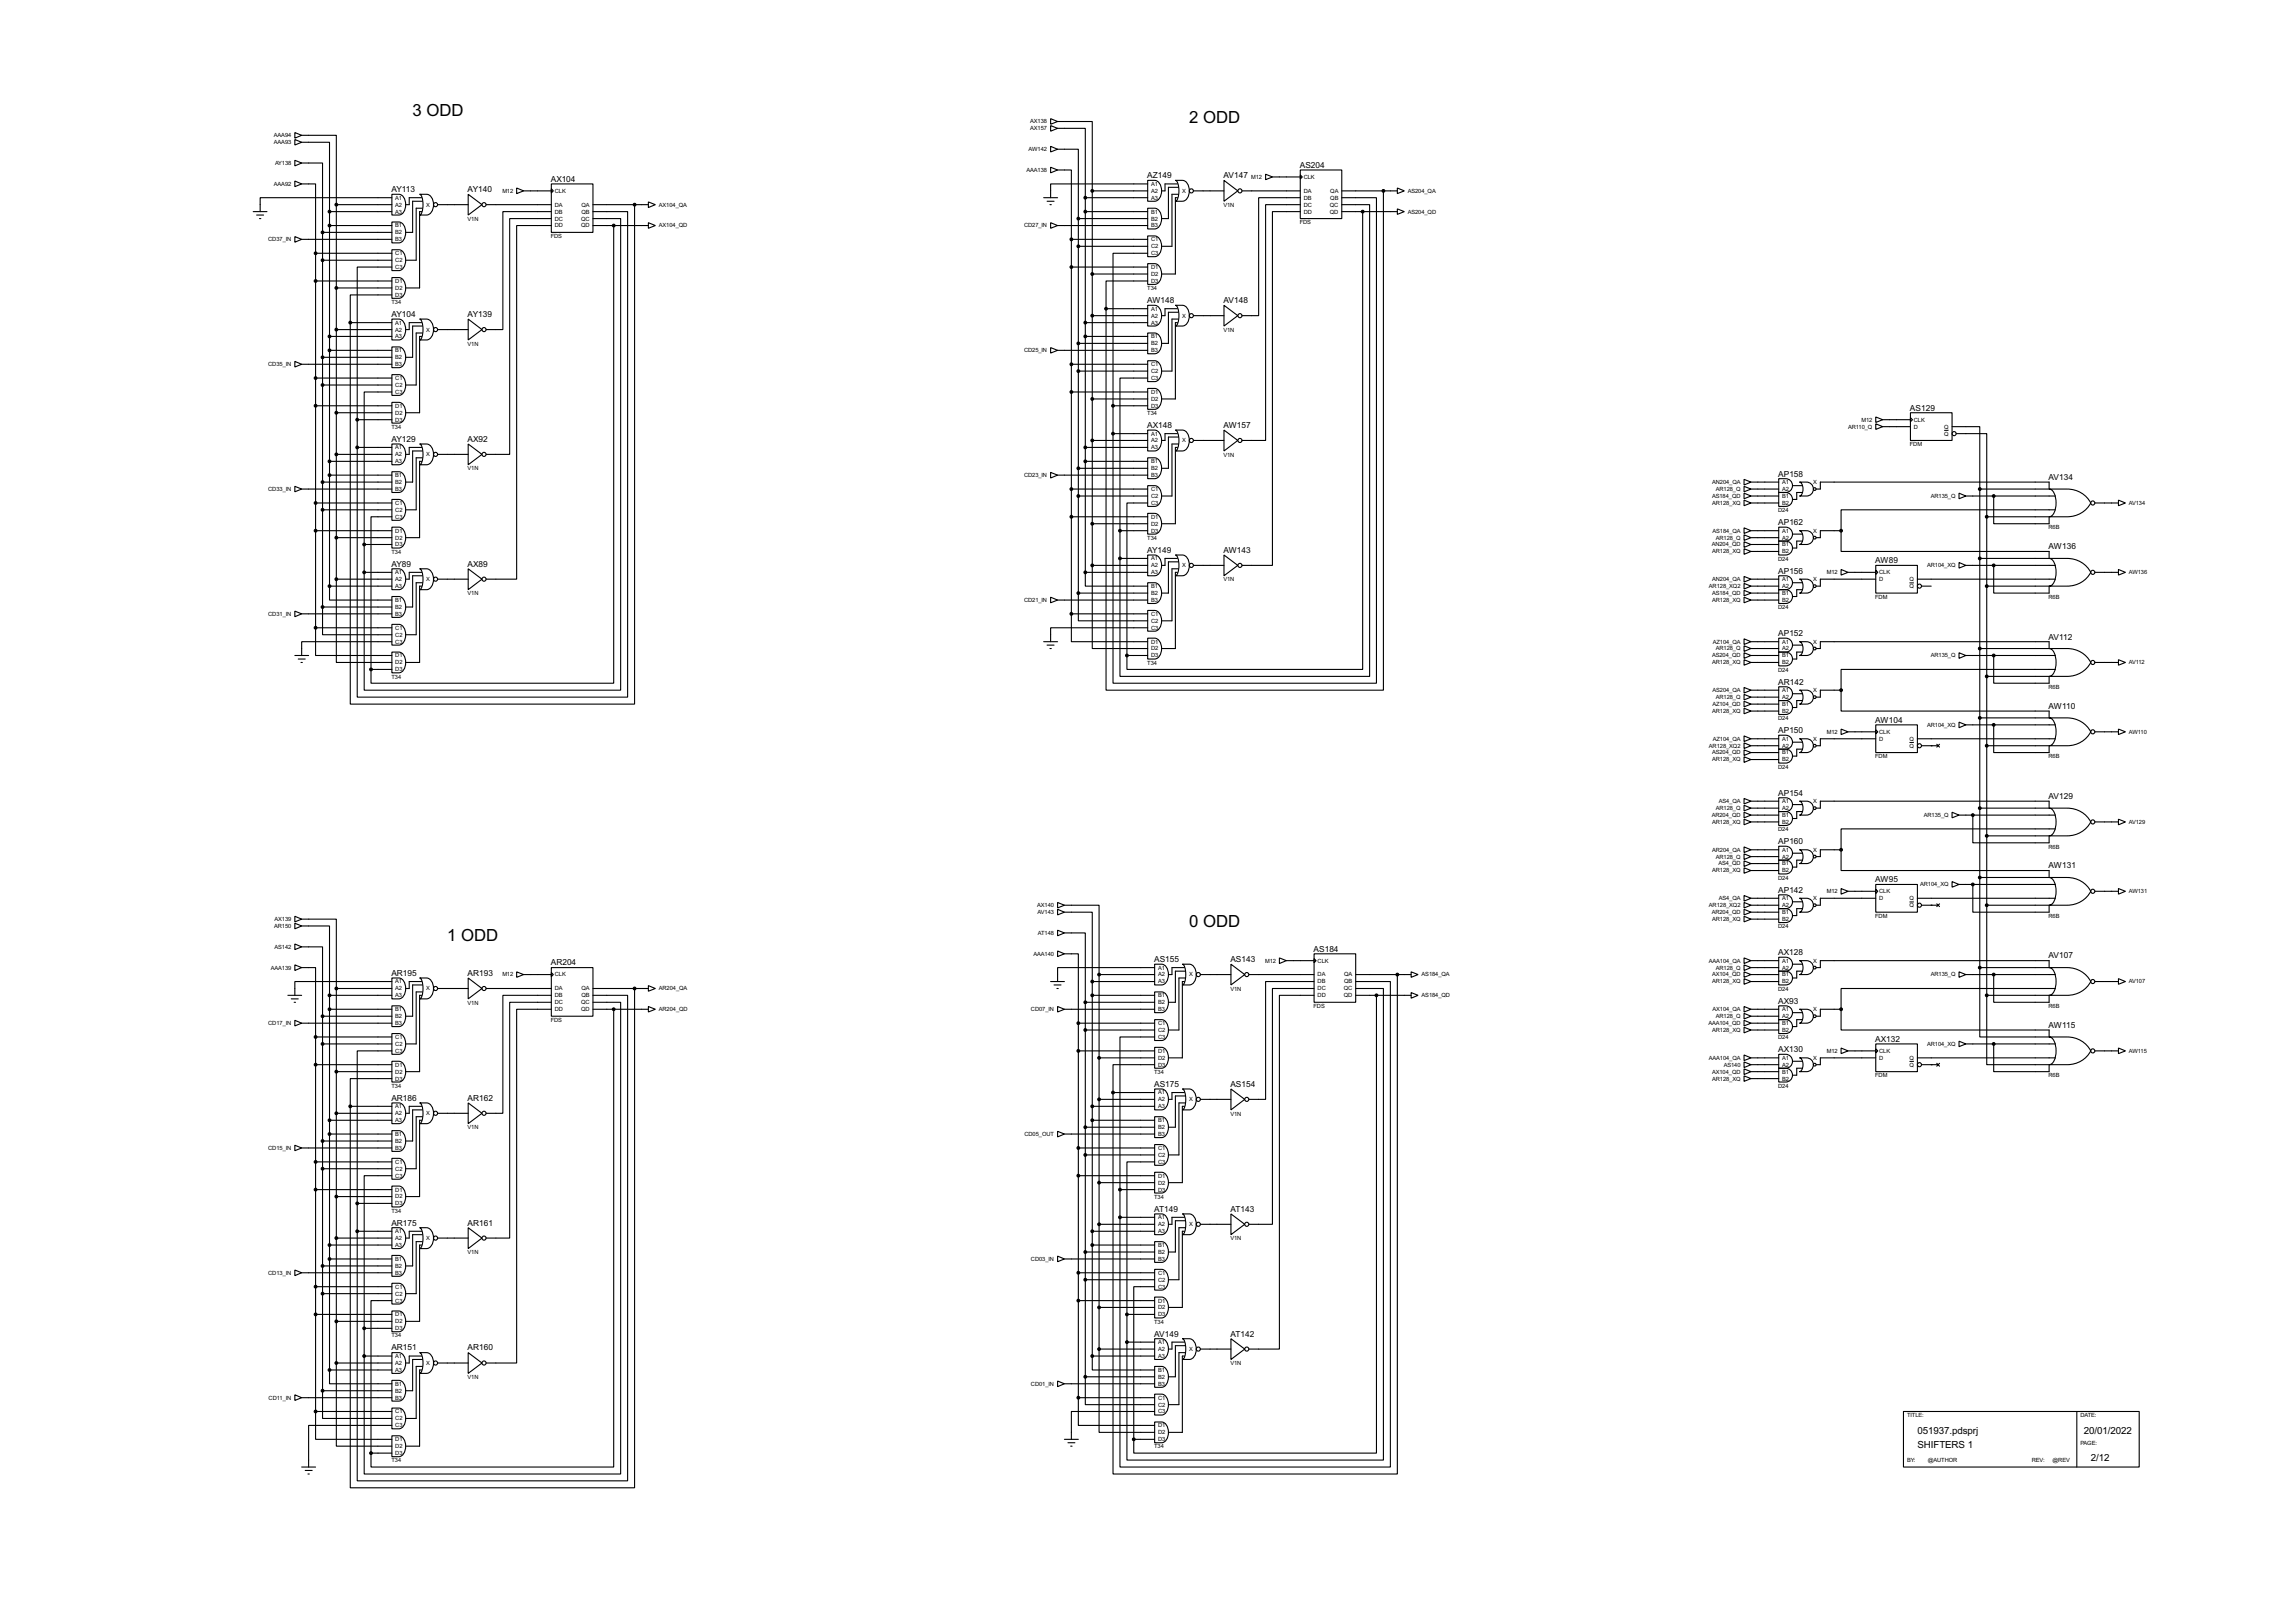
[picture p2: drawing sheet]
<svg xmlns="http://www.w3.org/2000/svg" width="841mm" height="587mm" viewBox="0 0 841 587" stroke-linecap="round" stroke-linejoin="round" font-family="sans-serif">
<defs><g id="words">
<g font-size="6.9">
<text x="151.2" y="42.3">3 ODD</text>
<text x="435.7" y="44.9">2 ODD</text>
<text x="435.7" y="339.6">0 ODD</text>
<text x="163.9" y="344.6">1 ODD</text>
</g>
<g font-size="4">
<text x="702.4" y="525.1">051937.pdsprj</text>
<text x="763.3" y="525.1">20/01/2022</text>
<text x="702.4" y="530.2">SHIFTERS 1</text>
<text x="765.9" y="535.2">2/12</text>
</g>
<g font-size="3.4">
<text x="420.2" y="65.3">AZ149</text>
<text x="448.2" y="65.3">AV147</text>
<text x="476.1" y="61.4">AS204</text>
<text x="143.4" y="70.4">AY113</text>
<text x="171.3" y="70.4">AY140</text>
<text x="201.8" y="66.5">AX104</text>
<text x="420.2" y="111">AW148</text>
<text x="448.2" y="111">AV148</text>
<text x="143.4" y="116.1">AY104</text>
<text x="171.3" y="116.1">AY139</text>
<text x="699.6" y="150.3">AS129</text>
<text x="143.4" y="161.8">AY129</text>
<text x="171.3" y="161.8">AX92</text>
<text x="420.2" y="156.7">AX148</text>
<text x="448.2" y="156.7">AW157</text>
<text x="651.4" y="174.5">AP158</text>
<text x="750.4" y="175.7">AV134</text>
<text x="651.4" y="192.3">AP162</text>
<text x="420.2" y="202.5">AY149</text>
<text x="448.2" y="202.5">AW143</text>
<text x="750.4" y="201.1">AW136</text>
<text x="143.4" y="207.5">AY89</text>
<text x="171.3" y="207.5">AX89</text>
<text x="686.9" y="206.3">AW89</text>
<text x="651.4" y="210.1">AP156</text>
<text x="651.4" y="232.9">AP152</text>
<text x="750.4" y="234.2">AV112</text>
<text x="651.4" y="250.7">AR142</text>
<text x="750.4" y="259.6">AW110</text>
<text x="651.4" y="268.5">AP150</text>
<text x="686.9" y="264.7">AW104</text>
<text x="651.4" y="291.4">AP154</text>
<text x="750.4" y="292.6">AV129</text>
<text x="651.4" y="309.1">AP160</text>
<text x="686.9" y="323.1">AW95</text>
<text x="750.4" y="318">AW131</text>
<text x="651.4" y="326.9">AP142</text>
<text x="201.8" y="353.6">AR204</text>
<text x="422.8" y="352.3">AS155</text>
<text x="450.7" y="352.3">AS143</text>
<text x="481.2" y="348.5">AS184</text>
<text x="651.4" y="349.8">AX128</text>
<text x="750.4" y="351">AV107</text>
<text x="143.4" y="357.4">AR195</text>
<text x="171.3" y="357.4">AR193</text>
<text x="651.4" y="367.6">AX93</text>
<text x="750.4" y="376.4">AW115</text>
<text x="686.9" y="381.5">AX132</text>
<text x="651.4" y="385.3">AX130</text>
<text x="422.8" y="398">AS175</text>
<text x="450.7" y="398">AS154</text>
<text x="143.4" y="403.1">AR186</text>
<text x="171.3" y="403.1">AR162</text>
<text x="422.8" y="443.8">AT149</text>
<text x="450.7" y="443.8">AT143</text>
<text x="143.4" y="448.8">AR175</text>
<text x="171.3" y="448.8">AR161</text>
<text x="422.8" y="489.5">AV149</text>
<text x="450.7" y="489.5">AT142</text>
<text x="143.4" y="494.6">AR151</text>
<text x="171.3" y="494.6">AR160</text>
</g>
<g font-size="2.4">
<text x="377.4" y="45.2">AX138</text>
<text x="377.4" y="47.7">AX157</text>
<text x="100.4" y="50.2">AAA94</text>
<text x="100.4" y="52.8">AAA93</text>
<text x="376.8" y="55.4">AW142</text>
<text x="100.8" y="60.4">AY138</text>
<text x="376.1" y="62.9">AAA138</text>
<text x="458.4" y="65.5">M12</text>
<text x="477.6" y="65.5">CLK</text>
<text x="100.4" y="68.1">AAA92</text>
<text x="184.1" y="70.6">M12</text>
<text x="203.3" y="70.6">CLK</text>
<text x="421.7" y="68.1">A1</text>
<text x="421.7" y="70.6">A2</text>
<text x="433" y="70.6">X</text>
<text x="477.6" y="70.6">DA</text>
<text x="487.3" y="70.6">QA</text>
<text x="515.7" y="70.6">AS204_QA</text>
<text x="144.8" y="73.1">A1</text>
<text x="144.8" y="75.6">A2</text>
<text x="156.2" y="75.6">X</text>
<text x="203.3" y="75.6">DA</text>
<text x="213" y="75.6">QA</text>
<text x="241.4" y="75.6">AX104_QA</text>
<text x="421.7" y="73.1">A3</text>
<text x="448.2" y="75.8">V1N</text>
<text x="477.6" y="73.1">DB</text>
<text x="477.6" y="75.6">DC</text>
<text x="487.2" y="75.6">QC</text>
<text x="487.3" y="73.1">QB</text>
<text x="144.8" y="78.2">A3</text>
<text x="144.8" y="83.3">B1</text>
<text x="171.3" y="80.9">V1N</text>
<text x="203.3" y="78.2">DB</text>
<text x="203.3" y="80.8">DC</text>
<text x="203.3" y="83.3">DD</text>
<text x="212.9" y="80.8">QC</text>
<text x="212.9" y="83.3">QD</text>
<text x="213" y="78.2">QB</text>
<text x="241.4" y="83.3">AX104_QD</text>
<text x="375.1" y="83.3">CD27_IN</text>
<text x="421.7" y="78.2">B1</text>
<text x="421.7" y="80.8">B2</text>
<text x="421.7" y="83.3">B3</text>
<text x="476.1" y="82.2">FDS</text>
<text x="477.6" y="78.2">DD</text>
<text x="487.2" y="78.2">QD</text>
<text x="515.7" y="78.2">AS204_QD</text>
<text x="98.2" y="88.3">CD37_IN</text>
<text x="144.8" y="85.8">B2</text>
<text x="144.8" y="88.3">B3</text>
<text x="201.8" y="87.2">FDS</text>
<text x="421.7" y="88.3">C1</text>
<text x="144.8" y="93.5">C1</text>
<text x="144.8" y="96">C2</text>
<text x="421.7" y="90.9">C2</text>
<text x="421.7" y="93.5">C3</text>
<text x="144.8" y="98.5">C3</text>
<text x="421.7" y="98.5">D1</text>
<text x="421.7" y="101">D2</text>
<text x="144.8" y="103.6">D1</text>
<text x="144.8" y="106.2">D2</text>
<text x="420.2" y="106.3">T34</text>
<text x="421.7" y="103.6">D3</text>
<text x="143.4" y="111.4">T34</text>
<text x="144.8" y="108.7">D3</text>
<text x="421.7" y="113.7">A1</text>
<text x="144.8" y="118.9">A1</text>
<text x="421.7" y="116.3">A2</text>
<text x="421.7" y="118.9">A3</text>
<text x="433" y="116.3">X</text>
<text x="144.8" y="121.4">A2</text>
<text x="144.8" y="123.9">A3</text>
<text x="156.2" y="121.4">X</text>
<text x="421.7" y="123.9">B1</text>
<text x="448.2" y="121.5">V1N</text>
<text x="144.8" y="129">B1</text>
<text x="144.8" y="131.6">B2</text>
<text x="171.3" y="126.6">V1N</text>
<text x="375.1" y="129">CD25_IN</text>
<text x="421.7" y="126.4">B2</text>
<text x="421.7" y="129">B3</text>
<text x="98.2" y="134.1">CD35_IN</text>
<text x="144.8" y="134.1">B3</text>
<text x="421.7" y="134.1">C1</text>
<text x="421.7" y="136.6">C2</text>
<text x="144.8" y="139.1">C1</text>
<text x="144.8" y="141.7">C2</text>
<text x="421.7" y="139.1">C3</text>
<text x="144.8" y="144.3">C3</text>
<text x="144.8" y="149.3">D1</text>
<text x="421.7" y="144.3">D1</text>
<text x="421.7" y="146.8">D2</text>
<text x="421.7" y="149.3">D3</text>
<text x="144.8" y="151.8">D2</text>
<text x="144.8" y="154.4">D3</text>
<text x="420.2" y="152">T34</text>
<text x="681.9" y="154.4">M12</text>
<text x="701.1" y="154.4">CLK</text>
<text x="143.4" y="157.1">T34</text>
<text x="421.7" y="159.5">A1</text>
<text x="677" y="157">AR110_Q</text>
<text x="701.1" y="157">D</text>
<text x="712.2" y="157">Q</text>
<text x="712.2" y="159.5">Q</text>
<text x="144.8" y="164.5">A1</text>
<text x="144.8" y="167.1">A2</text>
<text x="156.2" y="167.1">X</text>
<text x="421.7" y="162">A2</text>
<text x="421.7" y="164.5">A3</text>
<text x="433" y="162">X</text>
<text x="448.2" y="167.2">V1N</text>
<text x="699.6" y="163.4">FDM</text>
<text x="144.8" y="169.7">A3</text>
<text x="171.3" y="172.3">V1N</text>
<text x="421.7" y="169.7">B1</text>
<text x="421.7" y="172.2">B2</text>
<text x="98.2" y="179.8">CD33_IN</text>
<text x="144.8" y="174.7">B1</text>
<text x="144.8" y="177.2">B2</text>
<text x="144.8" y="179.8">B3</text>
<text x="375.1" y="174.7">CD23_IN</text>
<text x="421.7" y="174.7">B3</text>
<text x="421.7" y="179.8">C1</text>
<text x="627.2" y="177.2">AN204_QA</text>
<text x="628.5" y="179.8">AR128_Q</text>
<text x="652.8" y="177.2">A1</text>
<text x="652.8" y="179.8">A2</text>
<text x="664.2" y="177.2">X</text>
<text x="144.8" y="184.9">C1</text>
<text x="421.7" y="182.4">C2</text>
<text x="421.7" y="184.9">C3</text>
<text x="627.2" y="184.9">AR128_XQ</text>
<text x="627.2" y="182.4">AS184_QD</text>
<text x="652.8" y="182.4">B1</text>
<text x="652.8" y="184.9">B2</text>
<text x="707.3" y="182.4">AR135_Q</text>
<text x="779.8" y="184.9">AV134</text>
<text x="144.8" y="187.4">C2</text>
<text x="144.8" y="189.9">C3</text>
<text x="421.7" y="189.9">D1</text>
<text x="651.4" y="187.6">D24</text>
<text x="144.8" y="195.1">D1</text>
<text x="144.8" y="197.6">D2</text>
<text x="420.2" y="197.7">T34</text>
<text x="421.7" y="192.5">D2</text>
<text x="421.7" y="195.1">D3</text>
<text x="627.3" y="195.1">AS184_QA</text>
<text x="628.5" y="197.6">AR128_Q</text>
<text x="652.8" y="195.1">A1</text>
<text x="652.8" y="197.6">A2</text>
<text x="664.2" y="195.1">X</text>
<text x="750.4" y="193.9">R6B</text>
<text x="143.4" y="202.8">T34</text>
<text x="144.8" y="200.1">D3</text>
<text x="627" y="200.1">AN204_QD</text>
<text x="627.2" y="202.6">AR128_XQ</text>
<text x="652.8" y="200.1">B1</text>
<text x="652.8" y="202.6">B2</text>
<text x="421.7" y="205.2">A1</text>
<text x="421.7" y="207.8">A2</text>
<text x="433" y="207.8">X</text>
<text x="651.4" y="205.3">D24</text>
<text x="705.9" y="207.8">AR104_XQ</text>
<text x="144.8" y="210.3">A1</text>
<text x="144.8" y="212.8">A2</text>
<text x="144.8" y="215.3">A3</text>
<text x="156.2" y="212.8">X</text>
<text x="421.7" y="210.3">A3</text>
<text x="421.7" y="215.3">B1</text>
<text x="448.2" y="213">V1N</text>
<text x="626" y="215.3">AR128_XQ2</text>
<text x="627.2" y="212.8">AN204_QA</text>
<text x="652.8" y="212.8">A1</text>
<text x="652.8" y="215.3">A2</text>
<text x="664.2" y="212.8">X</text>
<text x="669.2" y="210.3">M12</text>
<text x="688.4" y="210.3">CLK</text>
<text x="688.4" y="212.8">D</text>
<text x="699.5" y="212.8">Q</text>
<text x="699.5" y="215.3">Q</text>
<text x="779.8" y="210.3">AW136</text>
<text x="144.8" y="220.5">B1</text>
<text x="171.3" y="218">V1N</text>
<text x="375.1" y="220.5">CD21_IN</text>
<text x="421.7" y="217.9">B2</text>
<text x="421.7" y="220.5">B3</text>
<text x="627.2" y="220.5">AR128_XQ</text>
<text x="627.2" y="217.9">AS184_QD</text>
<text x="652.8" y="217.9">B1</text>
<text x="652.8" y="220.5">B2</text>
<text x="686.9" y="219.3">FDM</text>
<text x="750.4" y="219.3">R6B</text>
<text x="98.2" y="225.5">CD31_IN</text>
<text x="144.8" y="223">B2</text>
<text x="144.8" y="225.5">B3</text>
<text x="421.7" y="225.5">C1</text>
<text x="651.4" y="223.1">D24</text>
<text x="144.8" y="230.6">C1</text>
<text x="144.8" y="233.2">C2</text>
<text x="421.7" y="228.1">C2</text>
<text x="421.7" y="230.6">C3</text>
<text x="144.8" y="235.7">C3</text>
<text x="421.7" y="235.7">D1</text>
<text x="421.7" y="238.2">D2</text>
<text x="627.4" y="235.7">AZ104_QA</text>
<text x="628.5" y="238.2">AR128_Q</text>
<text x="652.8" y="235.7">A1</text>
<text x="652.8" y="238.2">A2</text>
<text x="664.2" y="235.7">X</text>
<text x="144.8" y="240.8">D1</text>
<text x="144.8" y="243.3">D2</text>
<text x="144.8" y="245.9">D3</text>
<text x="420.2" y="243.5">T34</text>
<text x="421.7" y="240.8">D3</text>
<text x="627.2" y="243.3">AR128_XQ</text>
<text x="627.2" y="240.8">AS204_QD</text>
<text x="651.4" y="246">D24</text>
<text x="652.8" y="240.8">B1</text>
<text x="652.8" y="243.3">B2</text>
<text x="707.3" y="240.8">AR135_Q</text>
<text x="779.8" y="243.3">AV112</text>
<text x="143.4" y="248.5">T34</text>
<text x="627.3" y="253.5">AS204_QA</text>
<text x="628.5" y="256">AR128_Q</text>
<text x="652.8" y="253.5">A1</text>
<text x="652.8" y="256">A2</text>
<text x="664.2" y="253.5">X</text>
<text x="750.4" y="252.3">R6B</text>
<text x="627.2" y="261.1">AR128_XQ</text>
<text x="627.3" y="258.6">AZ104_QD</text>
<text x="651.4" y="263.8">D24</text>
<text x="652.8" y="258.6">B1</text>
<text x="652.8" y="261.1">B2</text>
<text x="669.2" y="268.7">M12</text>
<text x="688.4" y="268.7">CLK</text>
<text x="705.9" y="266.2">AR104_XQ</text>
<text x="779.8" y="268.7">AW110</text>
<text x="626" y="273.8">AR128_XQ2</text>
<text x="627.4" y="271.3">AZ104_QA</text>
<text x="652.8" y="271.3">A1</text>
<text x="652.8" y="273.8">A2</text>
<text x="664.2" y="271.3">X</text>
<text x="688.4" y="271.3">D</text>
<text x="699.5" y="271.3">Q</text>
<text x="699.5" y="273.8">Q</text>
<text x="627.2" y="278.9">AR128_XQ</text>
<text x="627.2" y="276.3">AS204_QD</text>
<text x="651.4" y="281.6">D24</text>
<text x="652.8" y="276.3">B1</text>
<text x="652.8" y="278.9">B2</text>
<text x="686.9" y="277.7">FDM</text>
<text x="750.4" y="277.7">R6B</text>
<text x="627" y="299.2">AR204_QD</text>
<text x="628.5" y="296.7">AR128_Q</text>
<text x="629.6" y="294.1">AS4_QA</text>
<text x="652.8" y="294.1">A1</text>
<text x="652.8" y="299.2">B1</text>
<text x="652.8" y="296.7">A2</text>
<text x="664.2" y="294.1">X</text>
<text x="704.7" y="299.2">AR135_Q</text>
<text x="627.2" y="301.7">AR128_XQ</text>
<text x="651.4" y="304.4">D24</text>
<text x="652.8" y="301.7">B2</text>
<text x="779.8" y="301.7">AV129</text>
<text x="627.2" y="311.9">AR204_QA</text>
<text x="652.8" y="311.9">A1</text>
<text x="664.2" y="311.9">X</text>
<text x="750.4" y="310.8">R6B</text>
<text x="628.5" y="314.4">AR128_Q</text>
<text x="629.5" y="317">AS4_QD</text>
<text x="652.8" y="317">B1</text>
<text x="652.8" y="314.4">A2</text>
<text x="627.2" y="319.5">AR128_XQ</text>
<text x="651.4" y="322.2">D24</text>
<text x="652.8" y="319.5">B2</text>
<text x="629.6" y="329.7">AS4_QA</text>
<text x="652.8" y="329.7">A1</text>
<text x="664.2" y="329.7">X</text>
<text x="669.2" y="327.1">M12</text>
<text x="688.4" y="327.1">CLK</text>
<text x="688.4" y="329.7">D</text>
<text x="699.5" y="329.7">Q</text>
<text x="703.4" y="324.6">AR104_XQ</text>
<text x="779.8" y="327.1">AW131</text>
<text x="380" y="332.2">AX140</text>
<text x="380.1" y="334.8">AV143</text>
<text x="626" y="332.2">AR128_XQ2</text>
<text x="627" y="334.8">AR204_QD</text>
<text x="652.8" y="334.8">B1</text>
<text x="652.8" y="332.2">A2</text>
<text x="699.5" y="332.2">Q</text>
<text x="100.4" y="339.8">AR150</text>
<text x="100.6" y="337.3">AX139</text>
<text x="627.2" y="337.3">AR128_XQ</text>
<text x="651.4" y="340">D24</text>
<text x="652.8" y="337.3">B2</text>
<text x="686.9" y="336.2">FDM</text>
<text x="750.4" y="336.2">R6B</text>
<text x="100.6" y="347.5">AS142</text>
<text x="380.2" y="342.4">AT148</text>
<text x="378.6" y="350">AAA140</text>
<text x="463.5" y="352.5">M12</text>
<text x="482.7" y="352.5">CLK</text>
<text x="626" y="352.5">AAA104_QA</text>
<text x="652.8" y="352.5">A1</text>
<text x="664.2" y="352.5">X</text>
<text x="99.2" y="355.1">AAA139</text>
<text x="184.1" y="357.6">M12</text>
<text x="203.3" y="357.6">CLK</text>
<text x="424.2" y="355.1">A1</text>
<text x="424.2" y="357.6">A2</text>
<text x="435.6" y="357.6">X</text>
<text x="482.7" y="357.6">DA</text>
<text x="492.4" y="357.6">QA</text>
<text x="520.8" y="357.6">AS184_QA</text>
<text x="627.2" y="357.6">AX104_QD</text>
<text x="628.5" y="355.1">AR128_Q</text>
<text x="652.8" y="357.6">B1</text>
<text x="652.8" y="355.1">A2</text>
<text x="707.3" y="357.6">AR135_Q</text>
<text x="144.8" y="360.2">A1</text>
<text x="144.8" y="362.7">A2</text>
<text x="144.8" y="365.2">A3</text>
<text x="156.2" y="362.7">X</text>
<text x="203.3" y="362.7">DA</text>
<text x="203.3" y="365.2">DB</text>
<text x="213" y="362.7">QA</text>
<text x="213" y="365.2">QB</text>
<text x="241.4" y="362.7">AR204_QA</text>
<text x="424.2" y="360.2">A3</text>
<text x="424.2" y="365.2">B1</text>
<text x="450.7" y="362.8">V1N</text>
<text x="482.7" y="360.2">DB</text>
<text x="482.7" y="362.7">DC</text>
<text x="482.7" y="365.2">DD</text>
<text x="492.3" y="362.7">QC</text>
<text x="492.3" y="365.2">QD</text>
<text x="492.4" y="360.2">QB</text>
<text x="520.8" y="365.2">AS184_QD</text>
<text x="627.2" y="360.2">AR128_XQ</text>
<text x="651.4" y="362.8">D24</text>
<text x="652.8" y="360.2">B2</text>
<text x="779.8" y="360.2">AV107</text>
<text x="144.8" y="370.3">B1</text>
<text x="171.3" y="367.9">V1N</text>
<text x="203.3" y="367.8">DC</text>
<text x="203.3" y="370.3">DD</text>
<text x="212.9" y="367.8">QC</text>
<text x="212.9" y="370.3">QD</text>
<text x="241.4" y="370.3">AR204_QD</text>
<text x="377.7" y="370.3">CD07_IN</text>
<text x="424.2" y="367.8">B2</text>
<text x="424.2" y="370.3">B3</text>
<text x="481.2" y="369.2">FDS</text>
<text x="627.3" y="370.3">AX104_QA</text>
<text x="652.8" y="370.3">A1</text>
<text x="664.2" y="370.3">X</text>
<text x="750.4" y="369.2">R6B</text>
<text x="98.2" y="375.4">CD17_IN</text>
<text x="144.8" y="372.9">B2</text>
<text x="144.8" y="375.4">B3</text>
<text x="201.8" y="374.3">FDS</text>
<text x="424.2" y="375.4">C1</text>
<text x="424.2" y="377.9">C2</text>
<text x="625.8" y="375.4">AAA104_QD</text>
<text x="627.2" y="377.9">AR128_XQ</text>
<text x="628.5" y="372.9">AR128_Q</text>
<text x="652.8" y="375.4">B1</text>
<text x="652.8" y="377.9">B2</text>
<text x="652.8" y="372.9">A2</text>
<text x="144.8" y="380.5">C1</text>
<text x="144.8" y="383">C2</text>
<text x="424.2" y="380.5">C3</text>
<text x="651.4" y="380.6">D24</text>
<text x="705.9" y="383">AR104_XQ</text>
<text x="144.8" y="385.6">C3</text>
<text x="424.2" y="385.6">D1</text>
<text x="424.2" y="388.1">D2</text>
<text x="626" y="388.1">AAA104_QA</text>
<text x="652.8" y="388.1">A1</text>
<text x="664.2" y="388.1">X</text>
<text x="669.2" y="385.6">M12</text>
<text x="688.4" y="385.6">CLK</text>
<text x="688.4" y="388.1">D</text>
<text x="699.5" y="388.1">Q</text>
<text x="779.8" y="385.6">AW115</text>
<text x="144.8" y="390.6">D1</text>
<text x="144.8" y="393.2">D2</text>
<text x="144.8" y="395.7">D3</text>
<text x="422.8" y="393.3">T34</text>
<text x="424.2" y="390.6">D3</text>
<text x="627.2" y="393.2">AX104_QD</text>
<text x="627.2" y="395.7">AR128_XQ</text>
<text x="631.4" y="390.6">AS140</text>
<text x="652.8" y="393.2">B1</text>
<text x="652.8" y="395.7">B2</text>
<text x="652.8" y="390.6">A2</text>
<text x="686.9" y="394.6">FDM</text>
<text x="699.5" y="390.6">Q</text>
<text x="750.4" y="394.6">R6B</text>
<text x="143.4" y="398.4">T34</text>
<text x="424.2" y="400.8">A1</text>
<text x="651.4" y="398.4">D24</text>
<text x="144.8" y="405.9">A1</text>
<text x="424.2" y="403.3">A2</text>
<text x="424.2" y="405.9">A3</text>
<text x="435.6" y="403.3">X</text>
<text x="144.8" y="408.4">A2</text>
<text x="144.8" y="411">A3</text>
<text x="156.2" y="408.4">X</text>
<text x="171.3" y="413.6">V1N</text>
<text x="424.2" y="411">B1</text>
<text x="424.2" y="413.5">B2</text>
<text x="450.7" y="408.6">V1N</text>
<text x="144.8" y="416">B1</text>
<text x="144.8" y="418.6">B2</text>
<text x="375.3" y="416">CD05_OUT</text>
<text x="424.2" y="416">B3</text>
<text x="98.2" y="421.1">CD15_IN</text>
<text x="144.8" y="421.1">B3</text>
<text x="424.2" y="421.1">C1</text>
<text x="424.2" y="423.7">C2</text>
<text x="144.8" y="426.2">C1</text>
<text x="144.8" y="428.7">C2</text>
<text x="144.8" y="431.3">C3</text>
<text x="424.2" y="426.2">C3</text>
<text x="424.2" y="431.3">D1</text>
<text x="144.8" y="436.4">D1</text>
<text x="424.2" y="433.8">D2</text>
<text x="424.2" y="436.4">D3</text>
<text x="144.8" y="438.9">D2</text>
<text x="144.8" y="441.4">D3</text>
<text x="422.8" y="439">T34</text>
<text x="143.4" y="444.1">T34</text>
<text x="424.2" y="446.5">A1</text>
<text x="424.2" y="449.1">A2</text>
<text x="435.6" y="449.1">X</text>
<text x="144.8" y="451.6">A1</text>
<text x="144.8" y="454.1">A2</text>
<text x="156.2" y="454.1">X</text>
<text x="424.2" y="451.6">A3</text>
<text x="450.7" y="454.3">V1N</text>
<text x="144.8" y="456.7">A3</text>
<text x="144.8" y="461.8">B1</text>
<text x="171.3" y="459.4">V1N</text>
<text x="377.7" y="461.8">CD03_IN</text>
<text x="424.2" y="456.7">B1</text>
<text x="424.2" y="459.2">B2</text>
<text x="424.2" y="461.8">B3</text>
<text x="98.2" y="466.8">CD13_IN</text>
<text x="144.8" y="464.3">B2</text>
<text x="144.8" y="466.8">B3</text>
<text x="424.2" y="466.8">C1</text>
<text x="144.8" y="471.9">C1</text>
<text x="424.2" y="469.4">C2</text>
<text x="424.2" y="471.9">C3</text>
<text x="144.8" y="474.5">C2</text>
<text x="144.8" y="477">C3</text>
<text x="424.2" y="477">D1</text>
<text x="424.2" y="479.5">D2</text>
<text x="144.8" y="482.1">D1</text>
<text x="144.8" y="484.6">D2</text>
<text x="422.8" y="484.8">T34</text>
<text x="424.2" y="482.1">D3</text>
<text x="143.4" y="489.8">T34</text>
<text x="144.8" y="487.2">D3</text>
<text x="144.8" y="497.3">A1</text>
<text x="424.2" y="492.2">A1</text>
<text x="424.2" y="494.8">A2</text>
<text x="424.2" y="497.3">A3</text>
<text x="435.6" y="494.8">X</text>
<text x="144.8" y="499.9">A2</text>
<text x="144.8" y="502.4">A3</text>
<text x="156.2" y="499.9">X</text>
<text x="424.2" y="502.4">B1</text>
<text x="450.7" y="500">V1N</text>
<text x="144.8" y="507.5">B1</text>
<text x="171.3" y="505.1">V1N</text>
<text x="377.7" y="507.5">CD01_IN</text>
<text x="424.2" y="504.9">B2</text>
<text x="424.2" y="507.5">B3</text>
<text x="98.4" y="512.6">CD11_IN</text>
<text x="144.8" y="510">B2</text>
<text x="144.8" y="512.6">B3</text>
<text x="424.2" y="512.6">C1</text>
<text x="424.2" y="515.1">C2</text>
<text x="144.8" y="517.6">C1</text>
<text x="144.8" y="520.2">C2</text>
<text x="424.2" y="517.6">C3</text>
<text x="698.6" y="519.1">TITLE:</text>
<text x="762.1" y="519.1">DATE:</text>
<text x="144.8" y="522.7">C3</text>
<text x="144.8" y="527.8">D1</text>
<text x="424.2" y="522.7">D1</text>
<text x="424.2" y="525.3">D2</text>
<text x="424.2" y="527.8">D3</text>
<text x="144.8" y="530.3">D2</text>
<text x="144.8" y="532.9">D3</text>
<text x="422.8" y="530.5">T34</text>
<text x="762.1" y="529.2">PAGE:</text>
<text x="143.4" y="535.6">T34</text>
<text x="698.6" y="535.6">BY:</text>
<text x="706.2" y="535.6">@AUTHOR</text>
<text x="744.3" y="535.6">REV:</text>
<text x="751.9" y="535.6">@REV</text>
</g>
</g></defs>
<g fill="none" stroke="#000" stroke-width=".4">
<path d="M108 48.6l2.5 1-2.5 1zM108 51.1l2.5 1-2.5 1zM108 58.7l2.5 1-2.5 1.1zM110.5 52.1h10.2v25.4M110.5 59.7h7.7v25.4M110.5 49.6h12.7v25.4M384.9 43.5l2.5 1-2.5 1zM384.9 46l2.5 1-2.5 1.1zM384.9 53.6l2.5 1.1-2.5 1zM387.4 47h10.2v25.4M387.4 54.7h7.6v25.4M387.4 44.5h12.7v25.4"/>
<path d="M92.8 77.5h5M94 78.8h2.6M108 66.3l2.5 1.1-2.5 1zM110.5 67.4h5.1v25.4M120.7 77.5h22.9M120.7 77.5v137.2M123.2 75v137.1M123.2 75h20.4M143.6 71.2h2.5a3.9 3.9 0 0 1 2.3 5.3l-.5 1.2-.8 .8-1 .3h-2.5zM143.6 72.4h-48.3v5.1M153.7 71.2h2.6a3.9 3.9 0 0 1 2.3 5.3l-.5 1.2-.9 .8-.9 .3h-2.6a4.7 4.7 0 0 0 1.2-4.7l-.4-2.1zM154.5 72.4h-4.6v2.6h-1.3"/>
<path d="M154.5 77.5h-.8v28h-5.1M154.7 73.7h-3.5v11.4h-2.6M154.7 76.3h-2.2v19h-3.9M160.3 75h11.2M171.5 71.2l5.1 3.8-5.1 3.8zM178.1 75h23.9M189.3 68.9l2.5 1-2.5 1zM191.8 69.9h10.2M202 67.4h15.2v17.7h-15.2zM202 69.1l.7 .8-.7 .8zM202 77.5h-17.8v43.2h-6.1M217.2 77.5h12.7v177.8h-99v-91.4"/>
<path d="M217.2 75h20.3M232.5 75v182.9h-104.2v-139.7M237.5 74l2.6 1-2.6 1zM382.3 72.4h5.1M383.6 73.7h2.5M384.6 75h.5M384.9 61.3l2.5 1-2.5 1zM387.4 62.3h5.1v25.4M397.6 72.4h22.8M397.6 77.5h22.8M397.6 72.4v137.2M400.1 69.9h20.3"/>
<path d="M400.1 69.9v137.2M420.4 66.1h2.6a4.1 4.1 0 0 1 2.1 5.9l-.7 1.1-.9 .5-3.1 .1zM420.4 76.3h2.6a3.9 3.9 0 0 1 2.3 5.3l-.5 1.2-.9 .8-.9 .3h-2.6zM420.4 67.4h-35.5v5M430.6 66.1h2.5a3.9 3.9 0 0 1 2.4 5.3l-.6 1.2-.8 .8-1 .3h-2.5a4.7 4.7 0 0 0 1.2-4.7l-.4-2.1zM431.3 67.4h-4.5v2.5h-1.3M431.3 72.4h-.7v28h-5.1M431.6 68.6h-3.6v11.5h-2.5M431.6 71.2h-2.3v19h-3.8M437.2 69.9h11.2M448.4 66.1l5 3.8-5 3.8zM455 69.9h21.3"/>
<path d="M463.6 63.8l2.5 1-2.5 1zM466.1 64.8h10.2M476.3 62.3h15.2v17.8h-15.2zM476.3 64.1l.8 .7-.8 .8zM476.3 77.5h-10.2v129.6h-11.1M476.3 75h-12.7v86.3h-8.6M476.3 72.4h-15.2v43.2h-6.1M491.5 75h10.2v172.7h-91.4v-43.2M491.5 72.4h12.7v177.8h-96.5v-91.4M491.5 69.9h20.4M491.5 77.5h20.4M499.2 77.5v167.7h-86.4v-5.1"/>
<path d="M506.8 69.9v182.9h-101.6v-139.7M511.9 68.9l2.5 1-2.5 1zM511.9 76.5l2.5 1-2.5 1zM95.1 80.1h.5M108 86.7l2.5 1-2.5 1zM110.5 87.7h33.1M115.6 92.8v137.1M115.6 92.8h28M118.2 85.1v137.2M118.2 85.1h25.4M118.2 95.3h25.4M120.7 82.6h22.9"/>
<path d="M143.6 81.3h2.5a3.9 3.9 0 0 1 2.3 5.3l-.5 1.2-.8 .9-1 .3h-2.5zM143.6 91.5h2.5a3.9 3.9 0 0 1 2.3 5.3l-.5 1.2-.8 .8-1 .3h-2.5zM143.6 97.8h-12.7v55.9M202 82.6h-12.7v129.5h-11.2M202 80.1h-15.3v86.3h-8.6M217.2 80.1h10.2v172.7h-94v-43.2M217.2 82.6h20.3M224.8 82.6v167.6h-88.9v-5M237.5 81.6l2.6 1-2.6 1zM384.9 81.6l2.5 1-2.5 1zM387.4 82.6h33M392.5 87.7h27.9"/>
<path d="M392.5 87.7v137.1M392.5 97.8h27.9M395 80.1h25.4M395 80.1v137.1M395 90.2h25.4M420.4 86.4h2.6a3.9 3.9 0 0 1 2.3 5.3l-.5 1.2-.9 .8-.9 .3h-2.6zM420.4 96.6h2.6a3.9 3.9 0 0 1 2.3 5.3l-.5 1.2-.9 .8-.9 .3h-2.6zM420.4 92.8h-12.7v55.8M115.6 102.9h28M123.2 105.5h20.4M128.3 118.2h15.3M143.6 116.9h2.5a3.9 3.9 0 0 1 2.3 5.3l-.5 1.2-.8 .8-1 .3h-2.5z"/>
<path d="M143.6 101.7h2.5a3.9 3.9 0 0 1 2.3 5.3l-.5 1.2-.8 .8-1 .3h-2.5zM143.6 108h-15.3v10.2M153.7 116.9h2.6a4.1 4.1 0 0 1 2.1 5.9l-.7 1.1-.9 .5-3.1 .1a4.8 4.8 0 0 0 1.2-4.7l-.4-2.1zM154.5 118.2h-4.6v2.5h-1.3M154.7 119.4h-3.5v11.5h-2.6M171.5 116.9l5.1 3.8-5.1 3.8zM397.6 118.2h22.8M400.1 115.6h20.3M400.1 100.4h20.3M405.2 113.1h15.2M420.4 111.8h2.6a3.9 3.9 0 0 1 2.3 5.3l-.5 1.2-.9 .8-.9 .3h-2.6zM420.4 102.9h-15.2v10.2"/>
<path d="M430.6 111.8h2.5a3.9 3.9 0 0 1 2.4 5.3l-.6 1.2-.8 .8-1 .3h-2.5a4.7 4.7 0 0 0 1.2-4.7l-.4-2.1zM431.3 113.1h-4.5v2.5h-1.3M431.3 118.2h-.7v27.9h-5.1M431.6 114.4h-3.6v11.4h-2.5M431.6 116.9h-2.3v19h-3.8M437.2 115.6h11.2M448.4 111.8l5 3.8-5 3.8zM108 132.4l2.5 1-2.5 1zM110.5 133.4h33.1M115.6 138.5h28M118.2 130.9h25.4M120.7 128.3h22.9"/>
<path d="M120.7 123.2h22.9M123.2 120.7h20.4M143.6 127.1h2.5a3.9 3.9 0 0 1 2.3 5.3l-.5 1.2-.8 .8-1 .3h-2.5zM143.6 137.2h2.5a3.9 3.9 0 0 1 2.3 5.3l-.5 1.2-.8 .8-1 .3h-2.5zM154.5 123.2h-.8v28h-5.1M154.7 122h-2.2v19h-3.9M160.3 120.7h11.2M384.9 127.3l2.5 1-2.5 1zM387.4 128.3h33M392.5 133.4h27.9M395 125.8h25.4M395 135.9h25.4"/>
<path d="M397.6 123.2h22.8M420.4 122h2.6a3.9 3.9 0 0 1 2.3 5.3l-.5 1.2-.9 .8-.9 .3h-2.6zM420.4 132.1h2.6a4 4 0 0 1 2.1 6l-.7 1-.9 .6-3.1 .1zM420.4 138.5h-10.1v55.9M115.6 148.6h28M118.2 141h25.4M123.2 151.2h20.4M130.9 153.7v10.2M130.9 153.7h12.7M143.6 147.4h2.5a3.9 3.9 0 0 1 2.3 5.3l-.5 1.2-.8 .8-1 .3h-2.5zM143.6 143.6h-10.2v55.8M392.5 143.6h27.9"/>
<path d="M400.1 146.1h20.3M407.7 158.8h12.7M407.7 148.6v10.2M407.7 148.6h12.7M420.4 157.5h2.6a4 4 0 0 1 2.1 6l-.7 1-.9 .6-3.1 .1zM420.4 142.3h2.6a4.1 4.1 0 0 1 2.1 5.9l-.7 1.1-.9 .5-3.1 .1zM430.6 157.5h2.5a3.9 3.9 0 0 1 2.4 5.3l-.6 1.2a2.21 2.21 0 0 1-1.8 1.2h-2.5a4.8 4.8 0 0 0 1.2-4.8l-.4-2.1zM431.3 158.8h-4.5v2.5h-1.3M448.4 157.5l5 3.8-5 3.9zM687.1 152.7l2.6 1-2.6 1zM687.1 155.2l2.6 1.1-2.6 1zM689.7 153.7h10.1"/>
<path d="M689.7 156.3h10.1M699.8 151.2h15.3v10.1h-15.3zM699.8 153l.8 .7-.8 .8zM715.1 156.3h10.1v22.8M716.6 158.8h11.2v30.5M108 178.1l2.5 1-2.5 1zM110.5 179.1h33.1M118.2 176.6h25.4M120.7 174h22.9M120.7 169h22.9M123.2 166.4h20.4M130.9 163.9h12.7"/>
<path d="M143.6 162.6h2.5a3.9 3.9 0 0 1 2.3 5.3l-.5 1.2-.8 .8-1 .3h-2.5zM143.6 172.8h2.5a3.9 3.9 0 0 1 2.3 5.3l-.5 1.2-.8 .8-1 .3h-2.5zM153.7 162.6h2.6a3.9 3.9 0 0 1 2.3 5.3l-.5 1.2-.9 .8-.9 .3h-2.6a4.7 4.7 0 0 0 1.2-4.7l-.4-2.1zM154.5 163.9h-4.6v2.5h-1.3M154.5 169h-.8v27.9h-5.1M154.7 165.2h-3.5v11.4h-2.6M154.7 167.7h-2.2v19h-3.9M160.3 166.4h11.2M171.5 162.6l5.1 3.8-5.1 3.8zM384.9 173l2.5 1-2.5 1.1zM387.4 174h33M392.5 179.1h27.9"/>
<path d="M395 171.5h25.4M397.6 163.9h22.8M397.6 169h22.8M400.1 161.3h20.3M420.4 167.7h2.6a4.1 4.1 0 0 1 2.1 5.9l-.7 1.1-.9 .5-3.1 .1zM420.4 177.9h2.6a3.9 3.9 0 0 1 2.3 5.3l-.5 1.2-.9 .8-.9 .3h-2.6zM431.3 163.9h-.7v27.9h-5.1M431.6 160.1h-3.6v11.4h-2.5M431.6 162.6h-2.3v19.1h-3.8M437.2 161.3h11.2M638.9 178.1l2.5 1-2.5 1zM638.9 175.6l2.5 1-2.5 1z"/>
<path d="M641.4 179.1h10.2M641.4 176.6h10.2M651.6 175.3a5 5 0 0 1 4.1 .5 2.53 2.53 0 0 1 .8 2.9 2.53 2.53 0 0 1-2.4 1.7h-2.5zM656.6 177.9h3.6M659.2 176.6a5.1 5.1 0 0 1 4.1 .5 2.56 2.56 0 0 1 .8 2.8 2.56 2.56 0 0 1-2.4 1.8h-2.5a3.1 3.1 0 0 0 .9-4.4zM665.3 179.1h1.5v-2.5h83.8v2.5h-25.4M725.2 179.1v175.3M750.6 179.1h6.6a9.6 9.6 0 0 1 8.7 5.1 9.6 9.6 0 0 1-8.7 5.1h-6.6a3.2 3.2 0 0 0 2.4-3.2 7.7 7.7 0 0 0-1.4-6.6zM115.6 194.4h28M115.6 184.2h28M118.2 186.7h25.4M123.2 196.9h20.4"/>
<path d="M133.4 199.4v10.2M133.4 199.4h10.2M143.6 182.9h2.5a3.9 3.9 0 0 1 2.3 5.3l-.5 1.2-.8 .9-1 .3h-2.5zM143.6 193.1h2.5a3.9 3.9 0 0 1 2.3 5.3l-.5 1.2-.8 .8-1 .3h-2.5zM143.6 189.3h-7.7v55.9M392.5 189.3h27.9M395 181.7h25.4M400.1 191.8h20.3M410.3 194.4h10.1M410.3 194.4v10.1M420.4 188h2.6a3.9 3.9 0 0 1 2.3 5.3l-.5 1.2-.9 .8-.9 .3h-2.6zM420.4 184.2h-7.6v55.9"/>
<path d="M638.9 195.9l2.5 1-2.5 1zM638.9 193.3l2.5 1.1-2.5 1zM638.9 183.2l2.5 1-2.5 1zM638.9 180.6l2.5 1.1-2.5 1zM638.9 198.4l2.5 1-2.5 1.1zM641.4 194.4h10.2M641.4 181.7h10.2M641.4 196.9h10.2M641.4 184.2h10.2M641.4 199.4h10.2M651.6 193.1a4.9 4.9 0 0 1 4.1 .5 2.56 2.56 0 0 1 .8 2.8 2.56 2.56 0 0 1-2.4 1.8h-2.5zM651.6 198.2a5 5 0 0 1 4.1 .5 2.57 2.57 0 0 1 .8 2.8 2.57 2.57 0 0 1-2.4 1.8h-2.5z"/>
<path d="M651.6 180.4a4.9 4.9 0 0 1 4.1 .5 2.56 2.56 0 0 1 .8 2.8 2.56 2.56 0 0 1-2.4 1.8h-2.5zM656.6 195.6h3.6M659.2 194.4a5.1 5.1 0 0 1 4.1 .5 2.53 2.53 0 0 1 .8 2.8 2.53 2.53 0 0 1-2.4 1.7h-2.5a3.1 3.1 0 0 0 .9-4.3zM660.2 198.2h-2v2.5h-1.6M660.2 180.4h-2v2.5h-1.6M674.4 194.4v7.6h76.2v2.5h-25.4M674.4 194.4h-7.6v2.5h-1.5M717.6 180.6l2.5 1.1-2.5 1zM720.1 181.7h32.8M727.8 189.3v175.2M730.3 181.7v10.1h20.3v-2.5h-22.8M752.9 186.7h-78.5v7.7"/>
<path d="M767.4 184.2h8.6M776 183.2l2.6 1-2.6 1zM120.7 214.7v5.1h22.9M120.7 214.7h22.9M123.2 212.1v30.5h20.4M123.2 212.1h20.4M133.4 209.6h10.2M143.6 208.3h2.5a3.9 3.9 0 0 1 2.3 5.3l-.5 1.2-.8 .9-1 .3h-2.5zM143.6 218.5h2.5a3.9 3.9 0 0 1 2.3 5.3l-.5 1.2-.8 .8-1 .3h-2.5zM153.7 208.3h2.6a4 4 0 0 1 2.1 6l-.7 1-.9 .6-3.1 .1a4.8 4.8 0 0 0 1.2-4.8l-.4-2.1zM154.5 209.6h-4.6v2.5h-1.3M154.5 214.7h-.8v27.9h-5.1"/>
<path d="M154.7 210.9h-3.5v11.4h-2.6M154.7 213.4h-2.2v19.1h-3.9M160.3 212.1h11.2M171.5 208.3l5.1 3.8-5.1 3.9zM384.9 218.7l2.5 1.1-2.5 1zM387.4 219.8h33M395 217.2v10.2h25.4M395 217.2h25.4M397.6 209.6v5.1h22.8M397.6 209.6h22.8M400.1 207.1v30.4h20.3M400.1 207.1h20.3"/>
<path d="M410.3 204.5h10.1M420.4 203.3h2.6a3.9 3.9 0 0 1 2.3 5.3l-.5 1.2-.9 .8-.9 .3h-2.6zM420.4 213.4h2.6a3.9 3.9 0 0 1 2.3 5.3l-.5 1.2-.9 .8-.9 .3h-2.6zM430.6 203.3h2.5a3.9 3.9 0 0 1 2.4 5.3l-.6 1.2-.8 .8-1 .3h-2.5a4.7 4.7 0 0 0 1.2-4.7l-.4-2.1zM431.3 204.5h-4.5v2.6h-1.3M431.3 209.6h-.7v27.9h-5.1M431.6 205.8h-3.6v11.4h-2.5M431.6 208.3h-2.3v19.1h-3.8M437.2 207.1h11.2M448.4 203.3l5 3.8-5 3.8zM638.9 213.7l2.5 1-2.5 1zM638.9 201l2.5 1-2.5 1z"/>
<path d="M638.9 218.7l2.5 1.1-2.5 1zM638.9 216.2l2.5 1-2.5 1zM638.9 211.1l2.5 1-2.5 1.1zM641.4 219.8h10.2M641.4 217.2h10.2M641.4 212.1h10.2M641.4 214.7h10.2M641.4 202h10.2M651.6 210.9a5 5 0 0 1 4.1 .5 2.57 2.57 0 0 1 .8 2.8 2.57 2.57 0 0 1-2.4 1.8h-2.5zM651.6 216a5 5 0 0 1 4.1 .5 2.54 2.54 0 0 1 .8 2.8 2.54 2.54 0 0 1-2.4 1.7h-2.5zM656.6 213.4h3.6M659.2 212.1a5 5 0 0 1 4.1 .6 2.55 2.55 0 0 1 .8 2.8 2.55 2.55 0 0 1-2.4 1.7h-2.5a3.1 3.1 0 0 0 .9-4.3z"/>
<path d="M660.2 216h-2v2.5h-1.6M674.4 208.6l2.6 1-2.6 1zM677 209.6h10.1M687.1 207.1h15.3v10.1h-15.3zM687.1 208.8l.8 .8-.8 .8zM687.1 212.1h-20.3v2.6h-1.5M702.4 212.1h50.5M703.9 214.7h3.5M717.6 206l2.5 1.1-2.5 1zM720.1 207.1h32.8M730.3 207.1v10.1h20.3v-2.5h-22.8M750.6 204.5h6.6a9.6 9.6 0 0 1 8.7 5.1 9.6 9.6 0 0 1-8.7 5.1h-6.6a3.2 3.2 0 0 0 2.4-3.2 7.7 7.7 0 0 0-1.4-6.6z"/>
<path d="M767.4 209.6h8.6M776 208.6l2.6 1-2.6 1zM108 223.8l2.5 1-2.5 1.1zM110.5 224.8h33.1M115.6 229.9v10.2h28M115.6 229.9h28M118.2 222.3v10.2h25.4M118.2 222.3h25.4M143.6 228.7h2.5a3.9 3.9 0 0 1 2.3 5.3l-.5 1.2-.8 .8-1 .3h-2.5zM143.6 238.8h2.5a3.9 3.9 0 0 1 2.3 5.3l-.5 1.2-.8 .8-1 .3h-2.5zM143.6 235h-33.1v5.1M382.3 235h5.1"/>
<path d="M383.6 236.3h2.5M384.6 237.5h.5M392.5 224.8v10.2h27.9M392.5 224.8h27.9M420.4 223.6h2.6a3.9 3.9 0 0 1 2.3 5.3l-.5 1.2-.9 .8-.9 .3h-2.6zM420.4 233.7h2.6a4 4 0 0 1 2.1 6l-.7 1-.9 .6-3.1 .1zM420.4 229.9h-35.5v5.1M638.9 234l2.5 1-2.5 1zM638.9 236.5l2.5 1-2.5 1.1zM638.9 239.1l2.5 1-2.5 1zM641.4 235h10.2M641.4 237.5h10.2"/>
<path d="M651.6 233.7a5 5 0 0 1 4.1 .5 2.57 2.57 0 0 1 .8 2.9 2.57 2.57 0 0 1-2.4 1.7h-2.5zM651.6 238.8a5 5 0 0 1 4.1 .5 2.53 2.53 0 0 1 .8 2.9 2.53 2.53 0 0 1-2.4 1.7h-2.5zM656.6 236.3h3.6M659.2 235a5.2 5.2 0 0 1 4.1 .5 2.54 2.54 0 0 1 .8 2.9 2.54 2.54 0 0 1-2.4 1.7h-2.5a3.1 3.1 0 0 0 .9-4.4zM660.2 238.8h-2v2.6h-1.6M665.3 237.5h1.5v-2.5h83.8v2.5h-25.4M717.6 239.1l2.5 1-2.5 1zM750.6 237.5h6.6a9.6 9.6 0 0 1 8.7 5.1 9.6 9.6 0 0 1-8.7 5.1h-6.6a3.2 3.2 0 0 0 2.4-3.1 7.7 7.7 0 0 0-1.4-6.7zM108 240.1h5.1M109.3 241.4h2.5M110.3 242.6h.5M135.9 245.2h7.7"/>
<path d="M412.8 240.1h7.6M638.9 254.3l2.5 1-2.5 1zM638.9 259.4l2.5 1-2.5 1zM638.9 256.8l2.5 1.1-2.5 1zM638.9 251.8l2.5 1-2.5 1zM638.9 241.6l2.5 1-2.5 1zM641.4 240.1h10.2M641.4 242.6h10.2M641.4 255.3h10.2M641.4 257.9h10.2M641.4 252.8h10.2M651.6 251.5a5 5 0 0 1 4.1 .5 2.53 2.53 0 0 1 .8 2.9 2.53 2.53 0 0 1-2.4 1.7h-2.5z"/>
<path d="M651.6 256.6a4.9 4.9 0 0 1 4.1 .5 2.56 2.56 0 0 1 .8 2.8 2.56 2.56 0 0 1-2.4 1.8h-2.5zM656.6 254.1h3.6M659.2 252.8a5.1 5.1 0 0 1 4.1 .5 2.56 2.56 0 0 1 .8 2.8 2.56 2.56 0 0 1-2.4 1.8h-2.5a3.1 3.1 0 0 0 .9-4.4zM660.2 256.6h-2v2.5h-1.6M674.4 252.8v7.6h76.2v2.5h-25.4M674.4 252.8h-7.6v2.5h-1.5M720.1 240.1h32.8M730.3 240.1v10.1h20.3v-2.5h-22.8M752.9 245.2h-78.5v7.6M767.4 242.6h8.6M776 241.6l2.6 1-2.6 1zM638.9 269.5l2.5 1.1-2.5 1z"/>
<path d="M638.9 272.1l2.5 1-2.5 1zM638.9 277.2l2.5 1-2.5 1zM638.9 274.6l2.5 1-2.5 1.1zM641.4 260.4h10.2M641.4 270.6h10.2M641.4 273.1h10.2M641.4 278.2h10.2M641.4 275.6h10.2M651.6 269.3a4.9 4.9 0 0 1 4.1 .5 2.56 2.56 0 0 1 .8 2.8 2.56 2.56 0 0 1-2.4 1.8h-2.5zM651.6 274.4a5 5 0 0 1 4.1 .5 2.57 2.57 0 0 1 .8 2.8 2.57 2.57 0 0 1-2.4 1.8h-2.5zM656.6 271.8h3.6M659.2 270.6a5.1 5.1 0 0 1 4.1 .5 2.53 2.53 0 0 1 .8 2.8 2.53 2.53 0 0 1-2.4 1.7h-2.5a3.1 3.1 0 0 0 .9-4.3z"/>
<path d="M660.2 274.4h-2v2.5h-1.6M674.4 267l2.6 1-2.6 1zM677 268h10.1M687.1 265.5h15.3v10.1h-15.3zM687.1 267.3l.8 .7-.8 .8zM687.1 270.6h-20.3v2.5h-1.5M702.4 270.6h50.5M703.9 273.1h6.1M709.5 272.6l1 1M710.5 272.6l-1 1M717.6 264.5l2.5 1-2.5 1zM720.1 265.5h32.8"/>
<path d="M730.3 265.5v10.1h20.3v-2.5h-22.8M750.6 262.9h6.6a9.6 9.6 0 0 1 8.7 5.1 9.6 9.6 0 0 1-8.7 5.1h-6.6a3.2 3.2 0 0 0 2.4-3.1 7.7 7.7 0 0 0-1.4-6.7zM767.4 268h8.6M776 267l2.6 1-2.6 1zM638.9 294.9l2.5 1.1-2.5 1zM638.9 292.4l2.5 1-2.5 1zM638.9 297.5l2.5 1-2.5 1zM641.4 298.5h10.2M641.4 296h10.2M641.4 293.4h10.2M651.6 292.2a5 5 0 0 1 4.1 .5 2.54 2.54 0 0 1 .8 2.8 2.54 2.54 0 0 1-2.4 1.7h-2.5zM651.6 297.2a5 5 0 0 1 4.1 .5 2.57 2.57 0 0 1 .8 2.9 2.57 2.57 0 0 1-2.4 1.7h-2.5z"/>
<path d="M656.6 294.7h3.6M659.2 293.4a5.1 5.1 0 0 1 4.1 .5 2.57 2.57 0 0 1 .8 2.9 2.57 2.57 0 0 1-2.4 1.7h-2.5a3.3 3.3 0 0 0 .3-5zM660.2 297.2h-2v2.6h-1.6M665.3 296h1.5v-2.6h83.8v2.6h-25.4M715.1 297.5l2.5 1-2.5 1zM717.6 298.5h35.3M722.7 298.5v10.2h27.9v-2.6h-22.8M750.6 296h6.6a9.6 9.6 0 0 1 8.7 5 9.6 9.6 0 0 1-8.7 5.1h-6.6a3.2 3.2 0 0 0 2.4-3.1 7.6 7.6 0 0 0-1.4-6.6zM638.9 310.2l2.5 1-2.5 1zM638.9 315.3l2.5 1-2.5 1zM638.9 312.7l2.5 1-2.5 1.1zM638.9 317.8l2.5 1-2.5 1z"/>
<path d="M638.9 300l2.5 1-2.5 1.1zM641.4 311.2h10.2M641.4 316.3h10.2M641.4 301h10.2M641.4 313.7h10.2M641.4 318.8h10.2M651.6 309.9a5 5 0 0 1 4.1 .5 2.57 2.57 0 0 1 .8 2.9 2.57 2.57 0 0 1-2.4 1.7h-2.5zM651.6 315a5 5 0 0 1 4.1 .5 2.53 2.53 0 0 1 .8 2.9 2.53 2.53 0 0 1-2.4 1.7h-2.5zM656.6 312.5h3.6M659.2 311.2a5.2 5.2 0 0 1 4.1 .5 2.54 2.54 0 0 1 .8 2.9 2.54 2.54 0 0 1-2.4 1.7h-2.5a3.1 3.1 0 0 0 .9-4.4zM660.2 315h-2v2.6h-1.6M674.4 311.2v7.6h76.2v2.6h-25.4"/>
<path d="M674.4 311.2h-7.6v2.5h-1.5M752.9 303.6h-78.5v7.6M767.4 301h8.6M776 300l2.6 1-2.6 1.1zM108 335.6l2.5 1-2.5 1zM108 338.1l2.5 1-2.5 1.1zM110.5 339.1h10.2v25.4M110.5 336.6h12.7v25.4M387.4 330.5l2.5 1-2.5 1zM387.4 333l2.5 1.1-2.5 1zM389.9 334.1h10.2v25.4M389.9 331.5h12.7v25.4"/>
<path d="M638.9 330.5l2.5 1-2.5 1zM638.9 333l2.5 1.1-2.5 1zM638.9 335.6l2.5 1-2.5 1zM638.9 328l2.5 1-2.5 1zM641.4 331.5h10.2M641.4 334.1h10.2M641.4 336.6h10.2M641.4 329h10.2M651.6 327.7a5 5 0 0 1 4.1 .5 2.53 2.53 0 0 1 .8 2.9 2.53 2.53 0 0 1-2.4 1.7h-2.5zM651.6 332.8a4.9 4.9 0 0 1 4.1 .5 2.56 2.56 0 0 1 .8 2.8 2.56 2.56 0 0 1-2.4 1.8h-2.5zM656.6 330.3h3.6M659.2 329a5.1 5.1 0 0 1 4.1 .5 2.56 2.56 0 0 1 .8 2.8 2.56 2.56 0 0 1-2.4 1.8h-2.5a3.1 3.1 0 0 0 .9-4.4z"/>
<path d="M660.2 332.8h-2v2.5h-1.6M674.4 325.4l2.6 1-2.6 1.1zM677 326.4h10.1M687.1 323.9h15.3v10.2h-15.3zM687.1 325.7l.8 .7-.8 .8zM687.1 329h-20.3v2.5h-1.5M702.4 329h50.5M703.9 331.5h6.1M709.5 331l1 1M710.5 331l-1 1M715.1 322.9l2.5 1-2.5 1zM717.6 323.9h35.3"/>
<path d="M722.7 323.9v10.2h27.9v-2.6h-22.8M750.6 321.4h6.6a9.6 9.6 0 0 1 8.7 5 9.6 9.6 0 0 1-8.7 5.1h-6.6a3.2 3.2 0 0 0 2.4-3.1 7.6 7.6 0 0 0-1.4-6.6zM767.4 326.4h8.6M776 325.4l2.6 1-2.6 1.1zM108 345.7l2.5 1.1-2.5 1zM108 353.4l2.5 1-2.5 1zM110.5 346.8h7.7v25.4M110.5 354.4h5.1v25.4M143.6 358.2h2.5a3.9 3.9 0 0 1 2.3 5.3l-.5 1.2-.8 .8-1 .3h-2.5zM143.6 359.5h-35.6v5M153.7 358.2h2.6a4.1 4.1 0 0 1 2.1 5.9l-.7 1.1-.9 .5-3.1 .1a4.8 4.8 0 0 0 1.2-4.7l-.4-2.1zM154.5 359.5h-4.6v2.5h-1.3"/>
<path d="M171.5 358.2l5.1 3.8-5.1 3.8zM189.3 355.9l2.5 1-2.5 1zM191.8 356.9h10.2M202 354.4h15.2v17.8h-15.2zM202 356.2l.7 .7-.7 .8zM384.9 359.5h5M387.4 340.7l2.5 1-2.5 1zM387.4 348.3l2.5 1-2.5 1zM389.9 341.7h7.7v25.4M389.9 349.3h5.1v25.4M400.1 359.5v137.1M400.1 359.5h22.9"/>
<path d="M402.6 356.9h20.4M402.6 356.9v137.2M423 353.1h2.5a3.9 3.9 0 0 1 2.3 5.3l-.5 1.2-.8 .8-1 .3h-2.5zM423 354.4h-35.6v5.1M433.1 353.1h2.6a3.9 3.9 0 0 1 2.3 5.3l-.5 1.2-.9 .8-.9 .3h-2.6a4.7 4.7 0 0 0 1.2-4.7l-.4-2.1zM433.9 354.4h-4.6v2.5h-1.3M433.9 359.5h-.8v27.9h-5.1M434.1 355.7h-3.5v11.4h-2.6M434.1 358.2h-2.2v19h-3.9M439.7 356.9h11.2M450.9 353.1l5.1 3.8-5.1 3.8zM457.5 356.9h23.9"/>
<path d="M468.7 350.8l2.5 1-2.5 1.1zM471.2 351.8h10.2M481.4 349.3h15.2v17.8h-15.2zM481.4 351.1l.7 .7-.7 .8zM481.4 359.5h-17.8v43.1h-6.1M496.6 359.5h12.7v177.8h-99v-91.5M496.6 356.9h20.3M511.9 356.9v182.9h-104.2v-139.7M516.9 355.9l2.6 1-2.6 1zM638.9 350.8l2.5 1-2.5 1.1zM638.9 353.4l2.5 1-2.5 1zM638.9 358.4l2.5 1.1-2.5 1z"/>
<path d="M638.9 355.9l2.5 1-2.5 1zM641.4 356.9h10.2M641.4 359.5h10.2M641.4 351.8h10.2M641.4 354.4h10.2M651.6 350.6a5 5 0 0 1 4.1 .5 2.57 2.57 0 0 1 .8 2.8 2.57 2.57 0 0 1-2.4 1.8h-2.5zM651.6 355.7a5 5 0 0 1 4.1 .5 2.54 2.54 0 0 1 .8 2.8 2.54 2.54 0 0 1-2.4 1.7h-2.5zM656.6 353.1h3.6M659.2 351.8a5 5 0 0 1 4.1 .6 2.55 2.55 0 0 1 .8 2.8 2.55 2.55 0 0 1-2.4 1.7h-2.5a3.1 3.1 0 0 0 .9-4.3zM660.2 355.7h-2v2.5h-1.6M665.3 354.4h1.5v-2.6h83.8v2.6h-25.4M717.6 355.9l2.5 1-2.5 1z"/>
<path d="M720.1 356.9h32.8M725.2 354.4v25.4h25.4v-2.6h-76.2v-7.6M730.3 356.9v10.2h20.3v-2.6h-22.8M750.6 354.4h6.6a9.6 9.6 0 0 1 8.7 5.1 9.6 9.6 0 0 1-8.7 5h-6.6a3.2 3.2 0 0 0 2.4-3.1 7.7 7.7 0 0 0-1.4-6.6zM767.4 359.5h8.6M776 358.4l2.6 1.1-2.6 1zM105.5 364.5h5M106.7 365.8h2.6M107.8 367.1h.5M108 373.7l2.5 1-2.5 1zM110.5 374.7h33.1M115.6 379.8h28"/>
<path d="M115.6 379.8v137.1M118.2 372.2h25.4M118.2 372.2v137.1M120.7 364.5h22.9M120.7 369.6h22.9M120.7 364.5v137.2M123.2 362h20.4M123.2 362v137.2M143.6 368.4h2.5a3.9 3.9 0 0 1 2.3 5.3l-.5 1.2-.8 .8-1 .3h-2.5zM143.6 378.5h2.5a3.9 3.9 0 0 1 2.3 5.3l-.5 1.2-.8 .8-1 .3h-2.5zM154.5 364.5h-.8v28h-5.1M154.7 360.7h-3.5v11.5h-2.6"/>
<path d="M154.7 363.3h-2.2v19h-3.9M160.3 362h11.2M178.1 362h23.9M202 369.6h-12.7v129.6h-11.2M202 367.1h-15.3v86.3h-8.6M202 364.5h-17.8v43.2h-6.1M217.2 367.1h10.2v172.7h-94v-43.2M217.2 364.5h12.7v177.8h-99v-91.4M217.2 362h20.3M217.2 369.6h20.3M224.8 369.6v167.7h-88.9v-5.1M232.5 362v182.9h-104.2v-139.7"/>
<path d="M237.5 361l2.6 1-2.6 1zM237.5 368.6l2.6 1-2.6 1zM386.1 360.7h2.6M387.2 362h.5M387.4 368.6l2.5 1-2.5 1zM389.9 369.6h33.1M395 374.7v137.2M395 374.7h28M397.6 367.1v137.1M397.6 367.1h25.4M397.6 377.2h25.4M400.1 364.5h22.9"/>
<path d="M423 363.3h2.5a3.9 3.9 0 0 1 2.3 5.3l-.5 1.2-.8 .8-1 .3h-2.5zM423 373.4h2.5a3.9 3.9 0 0 1 2.3 5.3l-.5 1.2-.8 .9-1 .3h-2.5zM423 379.8h-12.7v55.9M481.4 364.5h-12.7v129.6h-11.2M481.4 362h-15.3v86.4h-8.6M496.6 362h10.2v172.7h-94v-43.2M496.6 364.5h20.3M504.2 364.5v167.7h-88.9v-5.1M516.9 363.5l2.6 1-2.6 1.1zM638.9 371.1l2.5 1.1-2.5 1zM638.9 376.2l2.5 1-2.5 1.1zM638.9 373.7l2.5 1-2.5 1z"/>
<path d="M638.9 368.6l2.5 1-2.5 1zM641.4 374.7h10.2M641.4 372.2h10.2M641.4 369.6h10.2M641.4 377.2h10.2M651.6 368.4a5 5 0 0 1 4.1 .5 2.54 2.54 0 0 1 .8 2.8 2.54 2.54 0 0 1-2.4 1.7h-2.5zM651.6 373.4a5 5 0 0 1 4.1 .5 2.57 2.57 0 0 1 .8 2.9 2.57 2.57 0 0 1-2.4 1.7h-2.5zM656.6 370.9h3.6M659.2 369.6a5.1 5.1 0 0 1 4.1 .5 2.57 2.57 0 0 1 .8 2.9 2.57 2.57 0 0 1-2.4 1.7h-2.5a3.3 3.3 0 0 0 .3-5zM660.2 373.4h-2v2.6h-1.6M674.4 369.6h-7.6v2.6h-1.5M727.8 364.5v25.4h22.8v2.6h-20.3v-10.2"/>
<path d="M750.6 379.8h6.6a9.6 9.6 0 0 1 8.7 5.1 9.6 9.6 0 0 1-8.7 5h-6.6a3.2 3.2 0 0 0 2.4-3.1 7.7 7.7 0 0 0-1.4-6.6zM752.9 362h-78.5v7.6M115.6 389.9h28M118.2 382.3h25.4M123.2 392.5h20.4M143.6 388.7h2.5a3.9 3.9 0 0 1 2.3 5.3l-.5 1.2-.8 .8-1 .3h-2.5zM143.6 384.9h-12.7v55.8M143.6 395h-15.3v10.2M395 384.9h28M402.6 387.4h20.4M423 398.8h2.5a3.9 3.9 0 0 1 2.3 5.3l-.5 1.2-.8 .9-1 .3h-2.5zM423 383.6h2.5a3.9 3.9 0 0 1 2.3 5.3l-.5 1.2-.8 .8-1 .3h-2.5z"/>
<path d="M423 389.9h-15.3v10.2M433.1 398.8h2.6a4 4 0 0 1 2.1 6l-.7 1-.9 .6-3.1 .1a4.8 4.8 0 0 0 1.2-4.8l-.4-2.1zM450.9 398.8l5.1 3.8-5.1 3.9zM638.9 386.4l2.5 1-2.5 1zM638.9 388.9l2.5 1-2.5 1.1zM638.9 391.5l2.5 1-2.5 1zM638.9 394l2.5 1-2.5 1zM641.4 392.5h10.2M641.4 389.9h10.2M641.4 387.4h10.2M641.4 395h10.2M651.6 386.1a5 5 0 0 1 4.1 .5 2.57 2.57 0 0 1 .8 2.9 2.57 2.57 0 0 1-2.4 1.7h-2.5z"/>
<path d="M651.6 391.2a5 5 0 0 1 4.1 .5 2.53 2.53 0 0 1 .8 2.9 2.53 2.53 0 0 1-2.4 1.7h-2.5zM656.6 388.7h3.6M659.2 387.4a5.2 5.2 0 0 1 4.1 .5 2.54 2.54 0 0 1 .8 2.9 2.54 2.54 0 0 1-2.4 1.7h-2.5a3.1 3.1 0 0 0 .9-4.4zM660.2 391.2h-2v2.6h-1.6M674.4 383.8l2.6 1.1-2.6 1zM677 384.9h10.1M687.1 382.3h15.3v10.2h-15.3zM687.1 384.1l.8 .8-.8 .7zM687.1 387.4h-20.3v2.5h-1.5M702.4 387.4h50.5M703.9 389.9h6.1M709.5 389.4l1 1.1"/>
<path d="M710.5 389.4l-1 1.1M717.6 381.3l2.5 1-2.5 1zM720.1 382.3h32.8M767.4 384.9h8.6M776 383.8l2.6 1.1-2.6 1zM108 419.4l2.5 1-2.5 1zM118.2 417.9h25.4M120.7 410.3h22.9M120.7 415.3h22.9M123.2 407.7h20.4M128.3 405.2h15.3M143.6 403.9h2.5a3.9 3.9 0 0 1 2.3 5.3l-.5 1.2-.8 .8-1 .3h-2.5z"/>
<path d="M143.6 414.1h2.5a3.9 3.9 0 0 1 2.3 5.3l-.5 1.2-.8 .8-1 .3h-2.5zM153.7 403.9h2.6a3.9 3.9 0 0 1 2.3 5.3l-.5 1.2-.9 .8-.9 .3h-2.6a4.7 4.7 0 0 0 1.2-4.7l-.4-2.1zM154.5 405.2h-4.6v2.5h-1.3M154.5 410.3h-.8v27.9h-5.1M154.7 406.5h-3.5v11.4h-2.6M154.7 409h-2.2v19h-3.9M160.3 407.7h11.2M171.5 403.9l5.1 3.8-5.1 3.8zM387.4 414.3l2.5 1-2.5 1.1zM389.9 415.3h33.1M397.6 412.8h25.4M400.1 410.3h22.9"/>
<path d="M400.1 405.2h22.9M402.6 402.6h20.4M407.7 400.1h15.3M423 409h2.5a3.9 3.9 0 0 1 2.3 5.3l-.5 1.2-.8 .8-1 .3h-2.5zM423 419.2h2.5a3.9 3.9 0 0 1 2.3 5.3l-.5 1.2-.8 .8-1 .3h-2.5zM433.9 400.1h-4.6v2.5h-1.3M433.9 405.2h-.8v27.9h-5.1M434.1 401.4h-3.5v11.4h-2.6M434.1 403.9h-2.2v19.1h-3.9M439.7 402.6h11.2M110.5 420.4h33.1M115.6 425.5h28"/>
<path d="M115.6 435.7h28M118.2 428h25.4M123.2 438.2h20.4M143.6 424.2h2.5a3.9 3.9 0 0 1 2.3 5.3l-.5 1.2-.8 .9-1 .3h-2.5zM143.6 434.4h2.5a3.9 3.9 0 0 1 2.3 5.3l-.5 1.2-.8 .8-1 .3h-2.5zM143.6 430.6h-10.2v55.9M395 420.4h28M395 430.6h28M397.6 423h25.4M402.6 433.1h20.4M410.3 435.7v10.1M410.3 435.7h12.7"/>
<path d="M423 429.3h2.5a3.9 3.9 0 0 1 2.3 5.3l-.5 1.2-.8 .8-1 .3h-2.5zM423 425.5h-10.2v55.9M120.7 456h22.9M123.2 453.4h20.4M130.9 450.9h12.7M130.9 440.7v10.2M130.9 440.7h12.7M143.6 449.6h2.5a3.9 3.9 0 0 1 2.3 5.3l-.5 1.2-.8 .9-1 .3h-2.5zM143.6 459.8h2.5a3.9 3.9 0 0 1 2.3 5.3l-.5 1.2-.8 .8-1 .3h-2.5zM153.7 449.6h2.6a4 4 0 0 1 2.1 6l-.7 1-.9 .6-3.1 .1a4.8 4.8 0 0 0 1.2-4.8l-.4-2.1zM154.5 450.9h-4.6v2.5h-1.3M154.5 456h-.8v27.9h-5.1"/>
<path d="M154.7 452.2h-3.5v11.4h-2.6M154.7 454.7h-2.2v19.1h-3.9M160.3 453.4h11.2M171.5 449.6l5.1 3.8-5.1 3.9zM397.6 458.5h25.4M400.1 450.9h22.9M400.1 456h22.9M402.6 448.4h20.4M410.3 445.8h12.7M423 444.6h2.5a3.9 3.9 0 0 1 2.3 5.3l-.5 1.2-.8 .8-1 .3h-2.5zM423 454.7h2.5a3.9 3.9 0 0 1 2.3 5.3l-.5 1.2-.8 .8-1 .3h-2.5zM433.1 444.6h2.6a3.9 3.9 0 0 1 2.3 5.3l-.5 1.2-.9 .8-.9 .3h-2.6a4.7 4.7 0 0 0 1.2-4.7l-.4-2.1z"/>
<path d="M433.9 450.9h-.8v27.9h-5.1M433.9 445.8h-4.6v2.6h-1.3M434.1 447.1h-3.5v11.4h-2.6M434.1 449.6h-2.2v19.1h-3.9M439.7 448.4h11.2M450.9 444.6l5.1 3.8-5.1 3.8zM108 465.1l2.5 1-2.5 1.1zM110.5 466.1h33.1M115.6 471.2h28M118.2 463.6h25.4M118.2 473.8h25.4M120.7 461.1h22.9"/>
<path d="M143.6 470h2.5a3.9 3.9 0 0 1 2.3 5.3l-.5 1.2-.8 .8-1 .3h-2.5zM143.6 476.3h-7.7v55.9M387.4 460l2.5 1.1-2.5 1zM389.9 461.1h33.1M395 466.1h28M395 476.3h28M397.6 468.7h25.4M402.6 478.8h20.4M423 464.9h2.5a3.9 3.9 0 0 1 2.3 5.3l-.5 1.2-.8 .8-1 .3h-2.5zM423 475h2.5a3.9 3.9 0 0 1 2.3 5.3l-.5 1.2-.8 .9-1 .3h-2.5zM423 471.2h-7.7v55.9M115.6 481.4h28"/>
<path d="M123.2 499.2v30.4h20.4M123.2 499.2h20.4M123.2 483.9h20.4M133.4 496.6h10.2M133.4 486.5h10.2M133.4 486.5v10.1M143.6 495.4h2.5a3.9 3.9 0 0 1 2.3 5.3l-.5 1.2-.8 .8-1 .3h-2.5zM143.6 480.1h2.5a3.9 3.9 0 0 1 2.3 5.3l-.5 1.2-.8 .8-1 .3h-2.5zM153.7 495.4h2.6a3.9 3.9 0 0 1 2.3 5.3l-.5 1.2-.9 .8-.9 .3h-2.6a4.7 4.7 0 0 0 1.2-4.7l-.4-2.1zM154.5 496.6h-4.6v2.6h-1.3M154.7 497.9h-3.5v11.4h-2.6M160.3 499.2h11.2"/>
<path d="M171.5 495.4l5.1 3.8-5.1 3.8zM400.1 496.6v5.1h22.9M400.1 496.6h22.9M402.6 494.1v30.5h20.4M402.6 494.1h20.4M412.8 481.4h10.2M412.8 491.5h10.2M412.8 481.4v10.1M423 490.3h2.5a3.9 3.9 0 0 1 2.3 5.3l-.5 1.2-.8 .8-1 .3h-2.5zM433.1 490.3h2.6a3.9 3.9 0 0 1 2.3 5.3l-.5 1.2-.9 .8-.9 .3h-2.6a4.7 4.7 0 0 0 1.2-4.7l-.4-2.1zM433.9 496.6h-.8v28h-5.1M433.9 491.5h-4.6v2.6h-1.3"/>
<path d="M434.1 492.8h-3.5v11.4h-2.6M434.1 495.4h-2.2v19h-3.9M439.7 494.1h11.2M450.9 490.3l5.1 3.8-5.1 3.8zM108 510.8l2.5 1.1-2.5 1zM110.5 511.9h33.1M115.6 516.9v10.2h28M115.6 516.9h28M118.2 509.3v10.2h25.4M118.2 509.3h25.4M120.7 501.7v5.1h22.9M120.7 501.7h22.9"/>
<path d="M143.6 505.5h2.5a3.9 3.9 0 0 1 2.3 5.3l-.5 1.2-.8 .8-1 .3h-2.5zM143.6 515.7h2.5a3.9 3.9 0 0 1 2.3 5.3l-.5 1.2-.8 .8-1 .3h-2.5zM154.5 501.7h-.8v27.9h-5.1M154.7 500.4h-2.2v19.1h-3.9M387.4 505.8l2.5 1-2.5 1zM389.9 506.8h33.1M395 511.9v10.1h28M395 511.9h28M397.6 504.2v10.2h25.4M397.6 504.2h25.4M423 500.4h2.5a3.9 3.9 0 0 1 2.3 5.3l-.5 1.2-.8 .9-1 .3h-2.5zM423 510.6h2.5a3.9 3.9 0 0 1 2.3 5.3l-.5 1.2-.8 .8-1 .3h-2.5z"/>
<path d="M423 516.9h-30.5v10.2M697.3 516.9h86.3v20.4h-86.3zM760.8 516.9v20.4M110.5 537.3h5.1M111.8 538.5h2.6M112.8 539.8h.5M135.9 532.2h7.7M143.6 525.8h2.5a3.9 3.9 0 0 1 2.3 5.3l-.5 1.2-.8 .9-1 .3h-2.5zM143.6 522h-30.5v15.3M389.9 527.1h5.1M391.2 528.4h2.6M392.2 529.6h.5"/>
<path d="M415.3 527.1h7.7M423 520.8h2.5a3.9 3.9 0 0 1 2.3 5.3l-.5 1.2-.8 .8-1 .3h-2.5z"/>
<circle cx="159.5" cy="75" r=".75"/>
<circle cx="177.3" cy="75" r=".75"/>
<circle cx="436.4" cy="69.9" r=".75"/>
<circle cx="454.2" cy="69.9" r=".75"/>
<circle cx="436.4" cy="115.6" r=".75"/>
<circle cx="454.2" cy="115.6" r=".75"/>
<circle cx="159.5" cy="120.7" r=".75"/>
<circle cx="177.3" cy="120.7" r=".75"/>
<circle cx="715.8" cy="158.8" r=".75"/>
<circle cx="159.5" cy="166.4" r=".75"/>
<circle cx="177.3" cy="166.4" r=".75"/>
<circle cx="436.4" cy="161.3" r=".75"/>
<circle cx="454.2" cy="161.3" r=".75"/>
<circle cx="664.7" cy="179.1" r=".5"/>
<circle cx="664.7" cy="196.9" r=".5"/>
<circle cx="766.6" cy="184.2" r=".75"/>
<circle cx="159.5" cy="212.1" r=".75"/>
<circle cx="177.3" cy="212.1" r=".75"/>
<circle cx="436.4" cy="207.1" r=".75"/>
<circle cx="454.2" cy="207.1" r=".75"/>
<circle cx="664.7" cy="214.7" r=".5"/>
<circle cx="703.1" cy="214.7" r=".75"/>
<circle cx="766.6" cy="209.6" r=".75"/>
<circle cx="664.7" cy="237.5" r=".5"/>
<circle cx="664.7" cy="255.3" r=".5"/>
<circle cx="766.6" cy="242.6" r=".75"/>
<circle cx="664.7" cy="273.1" r=".5"/>
<circle cx="703.1" cy="273.1" r=".75"/>
<circle cx="766.6" cy="268" r=".75"/>
<circle cx="664.7" cy="296" r=".5"/>
<circle cx="664.7" cy="313.7" r=".5"/>
<circle cx="766.6" cy="301" r=".75"/>
<circle cx="664.7" cy="331.5" r=".5"/>
<circle cx="703.1" cy="331.5" r=".75"/>
<circle cx="766.6" cy="326.4" r=".75"/>
<circle cx="438.9" cy="356.9" r=".75"/>
<circle cx="456.7" cy="356.9" r=".75"/>
<circle cx="664.7" cy="354.4" r=".5"/>
<circle cx="766.6" cy="359.5" r=".75"/>
<circle cx="159.5" cy="362" r=".75"/>
<circle cx="177.3" cy="362" r=".75"/>
<circle cx="664.7" cy="372.2" r=".5"/>
<circle cx="664.7" cy="389.9" r=".5"/>
<circle cx="703.1" cy="389.9" r=".75"/>
<circle cx="766.6" cy="384.9" r=".75"/>
<circle cx="159.5" cy="407.7" r=".75"/>
<circle cx="177.3" cy="407.7" r=".75"/>
<circle cx="438.9" cy="402.6" r=".75"/>
<circle cx="456.7" cy="402.6" r=".75"/>
<circle cx="159.5" cy="453.4" r=".75"/>
<circle cx="177.3" cy="453.4" r=".75"/>
<circle cx="438.9" cy="448.4" r=".75"/>
<circle cx="456.7" cy="448.4" r=".75"/>
<circle cx="159.5" cy="499.2" r=".75"/>
<circle cx="177.3" cy="499.2" r=".75"/>
<circle cx="438.9" cy="494.1" r=".75"/>
<circle cx="456.7" cy="494.1" r=".75"/>
</g>
<g fill="#000">
<circle cx="707.4" cy="273.1" r=".2"/>
<circle cx="707.4" cy="331.5" r=".2"/>
<circle cx="707.4" cy="389.9" r=".2"/>
</g>
<g fill="#000" stroke="#000" stroke-width=".4">
<circle cx="120.7" cy="77.5" r=".5"/>
<circle cx="123.2" cy="75" r=".5"/>
<circle cx="232.4" cy="75" r=".5"/>
<circle cx="397.5" cy="77.5" r=".5"/>
<circle cx="397.5" cy="72.4" r=".5"/>
<circle cx="400.1" cy="69.9" r=".5"/>
<circle cx="499.1" cy="77.5" r=".5"/>
<circle cx="506.7" cy="69.9" r=".5"/>
<circle cx="115.6" cy="92.8" r=".5"/>
<circle cx="118.1" cy="95.3" r=".5"/>
<circle cx="118.1" cy="85.1" r=".5"/>
<circle cx="120.7" cy="82.6" r=".5"/>
<circle cx="224.8" cy="82.6" r=".5"/>
<circle cx="392.4" cy="97.8" r=".5"/>
<circle cx="392.4" cy="87.7" r=".5"/>
<circle cx="395" cy="80.1" r=".5"/>
<circle cx="395" cy="90.2" r=".5"/>
<circle cx="115.6" cy="102.9" r=".5"/>
<circle cx="123.2" cy="105.5" r=".5"/>
<circle cx="128.3" cy="118.2" r=".5"/>
<circle cx="397.5" cy="118.2" r=".5"/>
<circle cx="400.1" cy="115.6" r=".5"/>
<circle cx="400.1" cy="100.4" r=".5"/>
<circle cx="405.1" cy="113.1" r=".5"/>
<circle cx="115.6" cy="138.5" r=".5"/>
<circle cx="118.1" cy="130.9" r=".5"/>
<circle cx="120.7" cy="128.3" r=".5"/>
<circle cx="120.7" cy="123.2" r=".5"/>
<circle cx="123.2" cy="120.7" r=".5"/>
<circle cx="392.4" cy="133.4" r=".5"/>
<circle cx="395" cy="125.8" r=".5"/>
<circle cx="395" cy="135.9" r=".5"/>
<circle cx="397.5" cy="123.2" r=".5"/>
<circle cx="115.6" cy="148.6" r=".5"/>
<circle cx="118.1" cy="141" r=".5"/>
<circle cx="123.2" cy="151.2" r=".5"/>
<circle cx="130.8" cy="153.7" r=".5"/>
<circle cx="392.4" cy="143.6" r=".5"/>
<circle cx="400.1" cy="146.1" r=".5"/>
<circle cx="407.7" cy="158.8" r=".5"/>
<circle cx="407.7" cy="148.6" r=".5"/>
<circle cx="118.1" cy="176.6" r=".5"/>
<circle cx="120.7" cy="174" r=".5"/>
<circle cx="120.7" cy="169" r=".5"/>
<circle cx="123.2" cy="166.4" r=".5"/>
<circle cx="130.8" cy="163.9" r=".5"/>
<circle cx="392.4" cy="179.1" r=".5"/>
<circle cx="395" cy="171.5" r=".5"/>
<circle cx="397.5" cy="163.9" r=".5"/>
<circle cx="397.5" cy="169" r=".5"/>
<circle cx="400.1" cy="161.3" r=".5"/>
<circle cx="725.2" cy="179.1" r=".5"/>
<circle cx="115.6" cy="184.2" r=".5"/>
<circle cx="115.6" cy="194.4" r=".5"/>
<circle cx="118.1" cy="186.7" r=".5"/>
<circle cx="123.2" cy="196.9" r=".5"/>
<circle cx="133.4" cy="199.4" r=".5"/>
<circle cx="392.4" cy="189.3" r=".5"/>
<circle cx="395" cy="181.7" r=".5"/>
<circle cx="400.1" cy="191.8" r=".5"/>
<circle cx="410.2" cy="194.4" r=".5"/>
<circle cx="674.4" cy="194.4" r=".5"/>
<circle cx="727.7" cy="189.3" r=".5"/>
<circle cx="730.3" cy="181.7" r=".5"/>
<circle cx="120.7" cy="214.7" r=".5"/>
<circle cx="123.2" cy="212.1" r=".5"/>
<circle cx="133.4" cy="209.6" r=".5"/>
<circle cx="395" cy="217.2" r=".5"/>
<circle cx="397.5" cy="209.6" r=".5"/>
<circle cx="400.1" cy="207.1" r=".5"/>
<circle cx="410.2" cy="204.5" r=".5"/>
<circle cx="725.2" cy="204.5" r=".5"/>
<circle cx="727.7" cy="214.7" r=".5"/>
<circle cx="730.3" cy="207.1" r=".5"/>
<circle cx="115.6" cy="229.9" r=".5"/>
<circle cx="118.1" cy="222.3" r=".5"/>
<circle cx="392.4" cy="224.8" r=".5"/>
<circle cx="725.2" cy="237.5" r=".5"/>
<circle cx="135.9" cy="245.2" r=".5"/>
<circle cx="412.8" cy="240.1" r=".5"/>
<circle cx="674.4" cy="252.8" r=".5"/>
<circle cx="727.7" cy="247.7" r=".5"/>
<circle cx="730.3" cy="240.1" r=".5"/>
<circle cx="725.2" cy="262.9" r=".5"/>
<circle cx="727.7" cy="273.1" r=".5"/>
<circle cx="730.3" cy="265.5" r=".5"/>
<circle cx="722.6" cy="298.5" r=".5"/>
<circle cx="725.2" cy="296" r=".5"/>
<circle cx="674.4" cy="311.2" r=".5"/>
<circle cx="727.7" cy="306.1" r=".5"/>
<circle cx="722.6" cy="323.9" r=".5"/>
<circle cx="725.2" cy="321.4" r=".5"/>
<circle cx="727.7" cy="331.5" r=".5"/>
<circle cx="400.1" cy="359.5" r=".5"/>
<circle cx="402.6" cy="356.9" r=".5"/>
<circle cx="511.8" cy="356.9" r=".5"/>
<circle cx="725.2" cy="354.4" r=".5"/>
<circle cx="730.3" cy="356.9" r=".5"/>
<circle cx="115.6" cy="379.8" r=".5"/>
<circle cx="118.1" cy="372.2" r=".5"/>
<circle cx="120.7" cy="364.5" r=".5"/>
<circle cx="120.7" cy="369.6" r=".5"/>
<circle cx="123.2" cy="362" r=".5"/>
<circle cx="224.8" cy="369.6" r=".5"/>
<circle cx="232.4" cy="362" r=".5"/>
<circle cx="395" cy="374.7" r=".5"/>
<circle cx="397.5" cy="367.1" r=".5"/>
<circle cx="397.5" cy="377.2" r=".5"/>
<circle cx="400.1" cy="364.5" r=".5"/>
<circle cx="504.2" cy="364.5" r=".5"/>
<circle cx="674.4" cy="369.6" r=".5"/>
<circle cx="727.7" cy="364.5" r=".5"/>
<circle cx="115.6" cy="389.9" r=".5"/>
<circle cx="118.1" cy="382.3" r=".5"/>
<circle cx="123.2" cy="392.5" r=".5"/>
<circle cx="395" cy="384.9" r=".5"/>
<circle cx="402.6" cy="387.4" r=".5"/>
<circle cx="730.3" cy="382.3" r=".5"/>
<circle cx="118.1" cy="417.9" r=".5"/>
<circle cx="120.7" cy="410.3" r=".5"/>
<circle cx="120.7" cy="415.3" r=".5"/>
<circle cx="123.2" cy="407.7" r=".5"/>
<circle cx="128.3" cy="405.2" r=".5"/>
<circle cx="397.5" cy="412.8" r=".5"/>
<circle cx="400.1" cy="405.2" r=".5"/>
<circle cx="400.1" cy="410.3" r=".5"/>
<circle cx="402.6" cy="402.6" r=".5"/>
<circle cx="407.7" cy="400.1" r=".5"/>
<circle cx="115.6" cy="425.5" r=".5"/>
<circle cx="115.6" cy="435.7" r=".5"/>
<circle cx="118.1" cy="428" r=".5"/>
<circle cx="123.2" cy="438.2" r=".5"/>
<circle cx="395" cy="420.4" r=".5"/>
<circle cx="395" cy="430.6" r=".5"/>
<circle cx="397.5" cy="423" r=".5"/>
<circle cx="402.6" cy="433.1" r=".5"/>
<circle cx="410.2" cy="435.7" r=".5"/>
<circle cx="120.7" cy="456" r=".5"/>
<circle cx="123.2" cy="453.4" r=".5"/>
<circle cx="130.8" cy="450.9" r=".5"/>
<circle cx="130.8" cy="440.7" r=".5"/>
<circle cx="397.5" cy="458.5" r=".5"/>
<circle cx="400.1" cy="450.9" r=".5"/>
<circle cx="400.1" cy="456" r=".5"/>
<circle cx="402.6" cy="448.4" r=".5"/>
<circle cx="410.2" cy="445.8" r=".5"/>
<circle cx="115.6" cy="471.2" r=".5"/>
<circle cx="118.1" cy="473.8" r=".5"/>
<circle cx="118.1" cy="463.6" r=".5"/>
<circle cx="120.7" cy="461.1" r=".5"/>
<circle cx="395" cy="466.1" r=".5"/>
<circle cx="395" cy="476.3" r=".5"/>
<circle cx="397.5" cy="468.7" r=".5"/>
<circle cx="402.6" cy="478.8" r=".5"/>
<circle cx="115.6" cy="481.4" r=".5"/>
<circle cx="123.2" cy="483.9" r=".5"/>
<circle cx="123.2" cy="499.2" r=".5"/>
<circle cx="133.4" cy="496.6" r=".5"/>
<circle cx="133.4" cy="486.5" r=".5"/>
<circle cx="400.1" cy="496.6" r=".5"/>
<circle cx="402.6" cy="494.1" r=".5"/>
<circle cx="412.8" cy="481.4" r=".5"/>
<circle cx="412.8" cy="491.5" r=".5"/>
<circle cx="115.6" cy="516.9" r=".5"/>
<circle cx="118.1" cy="509.3" r=".5"/>
<circle cx="120.7" cy="501.7" r=".5"/>
<circle cx="395" cy="511.9" r=".5"/>
<circle cx="397.5" cy="504.2" r=".5"/>
<circle cx="135.9" cy="532.2" r=".5"/>
<circle cx="415.3" cy="527.1" r=".5"/>
</g>
<path d="M712.2 157.6h1.6M699.5 213.5h1.6M699.5 271.9h1.6M699.5 330.3h1.6M699.5 388.7h1.6" fill="none" stroke="#000" stroke-width=".37"/>
<use href="#words"/>
</svg>
